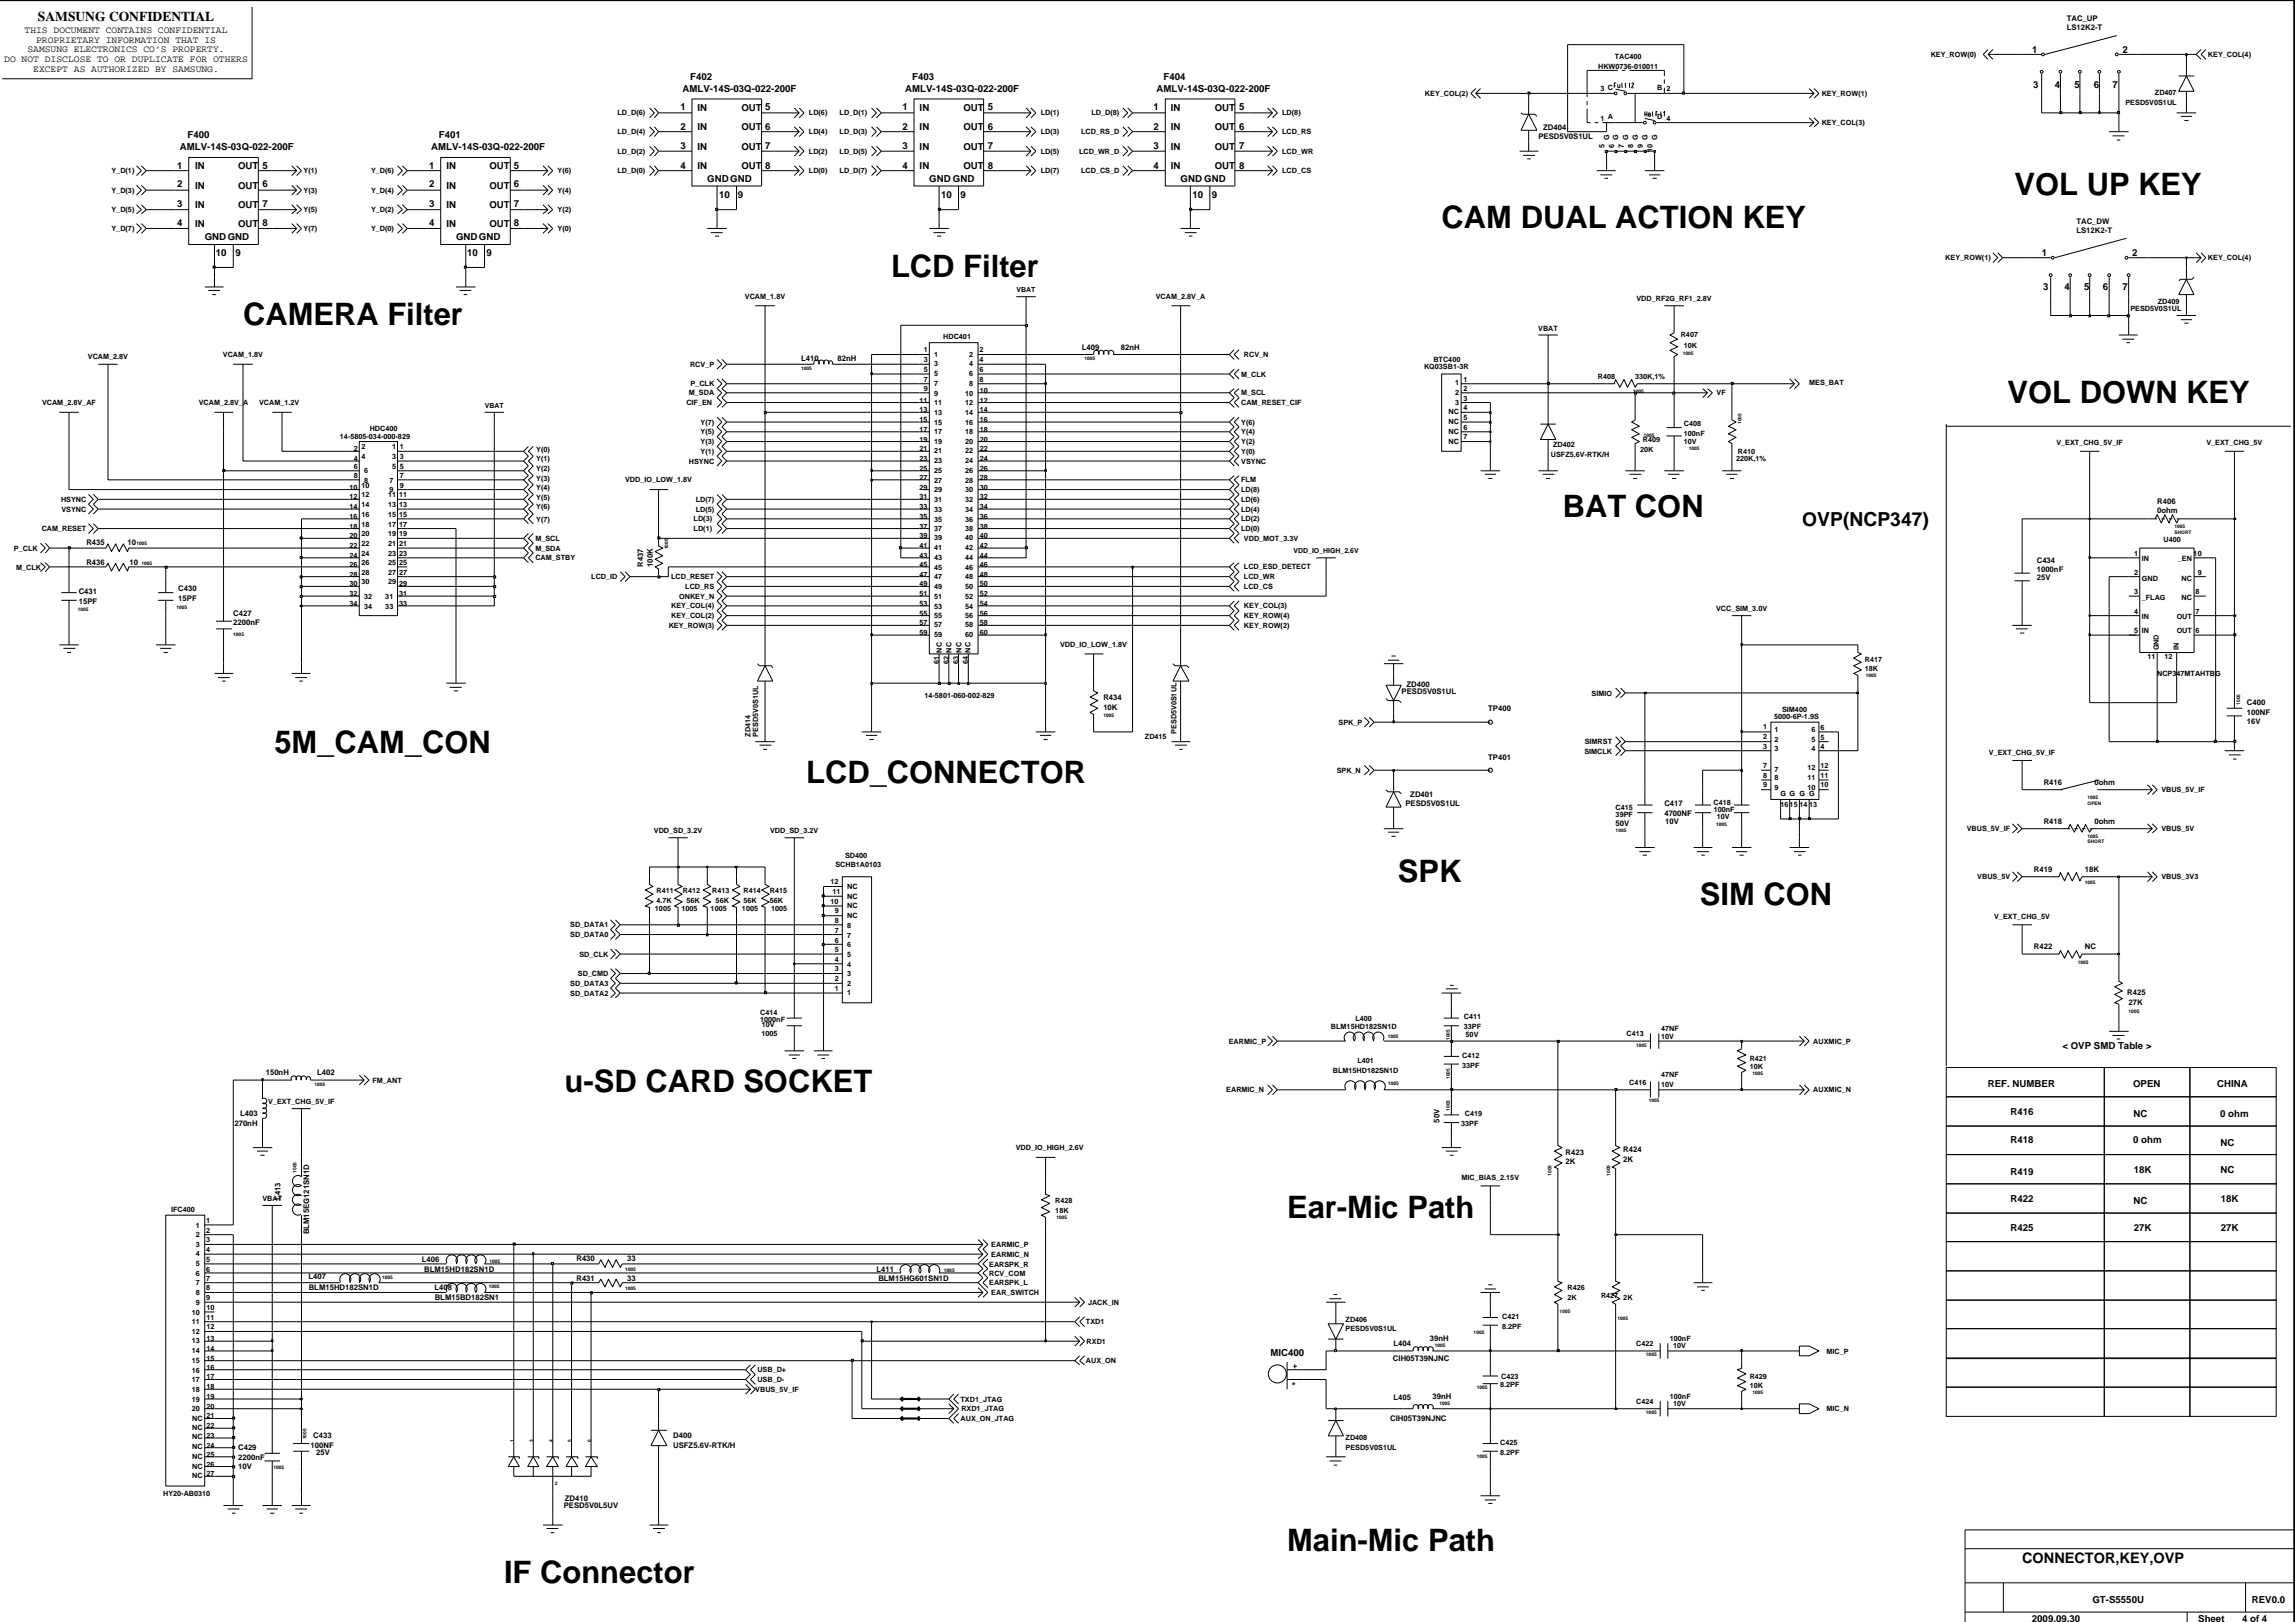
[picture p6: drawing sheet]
<svg xmlns="http://www.w3.org/2000/svg" width="279mm" height="197mm" viewBox="0 0 279 197" stroke-linecap="round" stroke-linejoin="round" font-family="sans-serif">
<defs><g id="words">
<g font-size="3.8">
<text x="245" y="23.7">VOL UP KEY</text>
<text x="175.4" y="27.8">CAM DUAL ACTION KEY</text>
<text x="108.4" y="33.7">LCD Filter</text>
<text x="29.6" y="39.5">CAMERA Filter</text>
<text x="244.2" y="48.9">VOL DOWN KEY</text>
<text x="190.1" y="62.8">BAT CON</text>
<text x="33.4" y="91.6">5M_CAM_CON</text>
<text x="98.1" y="95.2">LCD_CONNECTOR</text>
<text x="170" y="107.3">SPK</text>
<text x="206.8" y="110">SIM CON</text>
<text x="68.7" y="132.8">u-SD CARD SOCKET</text>
<text x="156.6" y="148.1">Ear-Mic Path</text>
<text x="156.6" y="188.6">Main-Mic Path</text>
<text x="61.3" y="192.5">IF Connector</text>
</g>
<text font-size="2.4" x="219.2" y="63.9">OVP(NCP347)</text>
<text font-size="1.8" x="246" y="190">CONNECTOR,KEY,OVP</text>
<text font-size="1.6" x="4.6" y="2.6">SAMSUNG CONFIDENTIAL</text>
<g font-size="1.2">
<text x="3" y="4.1">THIS DOCUMENT CONTAINS CONFIDENTIAL</text>
<text x="4.4" y="5.2">PROPRIETARY INFORMATION THAT IS</text>
<text x=".5" y="7.5">DO NOT DISCLOSE TO OR DUPLICATE FOR OTHERS</text>
<text x="3.3" y="6.4">SAMSUNG ELECTRONICS CO’S PROPERTY.</text>
<text x="4" y="8.7">EXCEPT AS AUTHORIZED BY SAMSUNG.</text>
<text x="83" y="11.2">AMLV-14S-03Q-022-200F</text>
<text x="83.9" y="9.7">F402</text>
<text x="110.1" y="11.2">AMLV-14S-03Q-022-200F</text>
<text x="111" y="9.7">F403</text>
<text x="140.7" y="11.2">AMLV-14S-03Q-022-200F</text>
<text x="141.5" y="9.7">F404</text>
<text x="247.2" y="6.4">1</text>
<text x="247.3" y="10.7">3</text>
<text x="249.9" y="10.7">4</text>
<text x="252.3" y="10.7">5</text>
<text x="254.7" y="10.7">6</text>
<text x="257" y="10.7">7</text>
<text x="258.2" y="6.4">2</text>
<text x="22.8" y="16.8">F400</text>
<text x="53.4" y="16.8">F401</text>
<text x="82.8" y="13.4">1</text>
<text x="82.8" y="15.8">2</text>
<text x="84.9" y="13.6">IN</text>
<text x="84.9" y="15.8">IN</text>
<text x="90.2" y="13.6">OUT</text>
<text x="90.2" y="15.8">OUT</text>
<text x="93.1" y="13.4">5</text>
<text x="93.1" y="15.8">6</text>
<text x="109.8" y="13.4">1</text>
<text x="109.8" y="15.8">2</text>
<text x="111.9" y="13.6">IN</text>
<text x="111.9" y="15.8">IN</text>
<text x="117.2" y="13.6">OUT</text>
<text x="117.2" y="15.8">OUT</text>
<text x="120.2" y="13.4">5</text>
<text x="120.2" y="15.8">6</text>
<text x="140.3" y="13.4">1</text>
<text x="140.3" y="15.8">2</text>
<text x="142.4" y="13.6">IN</text>
<text x="142.4" y="15.8">IN</text>
<text x="147.8" y="13.6">OUT</text>
<text x="147.8" y="15.8">OUT</text>
<text x="150.7" y="13.4">5</text>
<text x="150.7" y="15.8">6</text>
<text x="21.5" y="20.5">1</text>
<text x="21.5" y="22.8">2</text>
<text x="21.9" y="18.2">AMLV-14S-03Q-022-200F</text>
<text x="23.7" y="20.6">IN</text>
<text x="23.7" y="23">IN</text>
<text x="29" y="20.6">OUT</text>
<text x="29" y="23">OUT</text>
<text x="31.9" y="20.5">5</text>
<text x="31.9" y="22.8">6</text>
<text x="52.2" y="22.8">2</text>
<text x="52.2" y="20.5">1</text>
<text x="52.5" y="18.2">AMLV-14S-03Q-022-200F</text>
<text x="54.3" y="23">IN</text>
<text x="54.3" y="20.6">IN</text>
<text x="59.5" y="20.6">OUT</text>
<text x="59.5" y="23">OUT</text>
<text x="62.5" y="20.5">5</text>
<text x="62.5" y="22.8">6</text>
<text x="82.8" y="18.1">3</text>
<text x="82.8" y="20.5">4</text>
<text x="84.9" y="18.2">IN</text>
<text x="84.9" y="20.6">IN</text>
<text x="86" y="22.1">GNDGND</text>
<text x="90.2" y="18.2">OUT</text>
<text x="90.2" y="20.6">OUT</text>
<text x="93.1" y="18.1">7</text>
<text x="93.1" y="20.5">8</text>
<text x="109.8" y="18.1">3</text>
<text x="109.8" y="20.5">4</text>
<text x="111.9" y="18.2">IN</text>
<text x="111.9" y="20.6">IN</text>
<text x="113" y="22.1">GND GND</text>
<text x="117.2" y="18.2">OUT</text>
<text x="117.2" y="20.6">OUT</text>
<text x="120.2" y="18.1">7</text>
<text x="120.2" y="20.5">8</text>
<text x="140.3" y="18.1">3</text>
<text x="140.3" y="20.5">4</text>
<text x="142.4" y="18.2">IN</text>
<text x="142.4" y="20.6">IN</text>
<text x="143.6" y="22.1">GND GND</text>
<text x="147.8" y="18.2">OUT</text>
<text x="147.8" y="20.6">OUT</text>
<text x="150.7" y="18.1">7</text>
<text x="150.7" y="20.5">8</text>
<text x="21.5" y="27.5">4</text>
<text x="21.5" y="25.2">3</text>
<text x="23.7" y="27.6">IN</text>
<text x="23.7" y="25.3">IN</text>
<text x="24.9" y="29.1">GNDGND</text>
<text x="29" y="25.3">OUT</text>
<text x="29" y="27.6">OUT</text>
<text x="31.9" y="25.2">7</text>
<text x="31.9" y="27.5">8</text>
<text x="52.2" y="25.2">3</text>
<text x="52.2" y="27.5">4</text>
<text x="54.3" y="25.3">IN</text>
<text x="54.3" y="27.6">IN</text>
<text x="55.5" y="29.1">GNDGND</text>
<text x="59.5" y="25.3">OUT</text>
<text x="59.5" y="27.6">OUT</text>
<text x="62.5" y="25.2">7</text>
<text x="62.5" y="27.5">8</text>
<text x="87.5" y="24.1">10</text>
<text x="89.8" y="24.1">9</text>
<text x="114.5" y="24.1">10</text>
<text x="116.9" y="24.1">9</text>
<text x="145" y="24.1">10</text>
<text x="147.4" y="24.1">9</text>
<text x="26.3" y="31.1">10</text>
<text x="28.6" y="31.1">9</text>
<text x="56.8" y="31.1">10</text>
<text x="59.2" y="31.1">9</text>
<text x="248.4" y="31.1">1</text>
<text x="248.5" y="35.3">3</text>
<text x="251.1" y="35.3">4</text>
<text x="253.5" y="35.3">5</text>
<text x="255.8" y="35.3">6</text>
<text x="258.2" y="35.3">7</text>
<text x="259.3" y="31.1">2</text>
<text x="250.9" y="127.6">&lt; OVP SMD Table &gt;</text>
<text x="241.8" y="132.2">REF. NUMBER</text>
<text x="244.6" y="135.6">R416</text>
<text x="259.5" y="132.2">OPEN</text>
<text x="259.5" y="135.8">NC</text>
<text x="269.7" y="132.2">CHINA</text>
<text x="270.1" y="135.8">0 ohm</text>
<text x="244.6" y="139">R418</text>
<text x="244.6" y="142.9">R419</text>
<text x="259.5" y="139">0 ohm</text>
<text x="259.5" y="142.6">18K</text>
<text x="270.1" y="139.4">NC</text>
<text x="270.1" y="142.6">NC</text>
<text x="244.6" y="146.1">R422</text>
<text x="244.6" y="149.7">R425</text>
<text x="259.5" y="146.4">NC</text>
<text x="259.5" y="149.7">27K</text>
<text x="270.1" y="146.1">18K</text>
<text x="270.1" y="149.7">27K</text>
<text x="154.5" y="164.9">MIC400</text>
<text x="157.2" y="168.9">*</text>
<text x="247.2" y="197.2">2009.09.30</text>
<text x="254.5" y="194.9">GT-S5550U</text>
<text x="267.4" y="197.2">Sheet</text>
<text x="272.7" y="197.2">4 of 4</text>
<text x="273.9" y="194.9">REV0.0</text>
</g>
<g font-size=".9">
<text x="251.4" y="3.6">LS12K2-T</text>
<text x="251.4" y="2.5">TAC_UP</text>
<text x="173.3" y="11.7">KEY_COL(2)</text>
<text x="194.4" y="8.4">HKW0736-010011</text>
<text x="194.7" y="11.1">3 C</text>
<text x="196.4" y="7.2">TAC400</text>
<text x="201.6" y="11">B 2</text>
<text x="221.6" y="11.7">KEY_ROW(1)</text>
<text x="234.8" y="6.9">KEY_ROW(0)</text>
<text x="262.1" y="11.6">ZD407</text>
<text x="268.6" y="6.9">KEY_COL(4)</text>
<text x="75.1" y="16.3">LD_D(4)</text>
<text x="75.1" y="14">LD_D(6)</text>
<text x="98.4" y="16.3">LD(4)</text>
<text x="98.4" y="14">LD(6)</text>
<text x="102.1" y="14">LD_D(1)</text>
<text x="102.1" y="16.3">LD_D(3)</text>
<text x="126.6" y="14">LD(1)</text>
<text x="126.6" y="16.3">LD(3)</text>
<text x="131.5" y="16.3">LCD_RS_D</text>
<text x="132.8" y="14">LD_D(8)</text>
<text x="156" y="16.3">LCD_RS</text>
<text x="156" y="14">LD(8)</text>
<text x="187.1" y="16.9">PESD5V0S1UL</text>
<text x="187.7" y="15.8">ZD404</text>
<text x="194.7" y="14.7">1 A</text>
<text x="195.2" y="17.9" transform="rotate(-90 195.2 17.9)">5</text>
<text x="195.7" y="17" transform="rotate(-90 195.7 17)">G</text>
<text x="196.4" y="17.9" transform="rotate(-90 196.4 17.9)">6</text>
<text x="196.8" y="17" transform="rotate(-90 196.8 17)">G</text>
<text x="197.5" y="17.9" transform="rotate(-90 197.5 17.9)">7</text>
<text x="198" y="17" transform="rotate(-90 198 17)">G</text>
<text x="198.6" y="17.9" transform="rotate(-90 198.6 17.9)">8</text>
<text x="199.2" y="17" transform="rotate(-90 199.2 17)">G</text>
<text x="199.8" y="17.9" transform="rotate(-90 199.8 17.9)">9</text>
<text x="200.4" y="17" transform="rotate(-90 200.4 17)">G</text>
<text x="201.6" y="14.5">D 4</text>
<text x="201.6" y="17" transform="rotate(-90 201.6 17)">G</text>
<text x="221.6" y="15.2">KEY_COL(3)</text>
<text x="258.5" y="12.8">PESD5V0S1UL</text>
<text x="13.6" y="21.1">Y_D(1)</text>
<text x="13.6" y="23.4">Y_D(3)</text>
<text x="36.9" y="23.4">Y(3)</text>
<text x="36.9" y="21.1">Y(1)</text>
<text x="45.1" y="23.4">Y_D(4)</text>
<text x="45.1" y="21.1">Y_D(6)</text>
<text x="67.8" y="21.1">Y(6)</text>
<text x="67.8" y="23.4">Y(4)</text>
<text x="75.1" y="21.1">LD_D(0)</text>
<text x="75.1" y="18.7">LD_D(2)</text>
<text x="98.4" y="21.1">LD(0)</text>
<text x="98.4" y="18.7">LD(2)</text>
<text x="102.1" y="21.1">LD_D(7)</text>
<text x="102.1" y="18.7">LD_D(5)</text>
<text x="126.6" y="21.1">LD(7)</text>
<text x="126.6" y="18.7">LD(5)</text>
<text x="131.3" y="18.7">LCD_WR_D</text>
<text x="131.5" y="21.1">LCD_CS_D</text>
<text x="156" y="21.1">LCD_CS</text>
<text x="156" y="18.7">LCD_WR</text>
<text x="201" y="18.4" transform="rotate(-90 201 18.4)">10</text>
<text x="13.6" y="25.8">Y_D(5)</text>
<text x="13.6" y="28.1">Y_D(7)</text>
<text x="36.9" y="28.1">Y(7)</text>
<text x="36.9" y="25.8">Y(5)</text>
<text x="45.1" y="25.8">Y_D(2)</text>
<text x="45.1" y="28.1">Y_D(0)</text>
<text x="67.8" y="25.8">Y(2)</text>
<text x="67.8" y="28.1">Y(0)</text>
<text x="252.6" y="27.2">TAC_DW</text>
<text x="252.6" y="28.4">LS12K2-T</text>
<text x="236.6" y="31.7">KEY_ROW(1)</text>
<text x="268.6" y="31.7">KEY_COL(4)</text>
<text x="90.6" y="36.4">VCAM_1.8V</text>
<text x="114.7" y="41.2">HDC401</text>
<text x="140.6" y="36.4">VCAM_2.8V_A</text>
<text x="187.1" y="40.2">VBAT</text>
<text x="199.1" y="36.6">VDD_RF2G_RF1_2.8V</text>
<text x="204.4" y="40.9">R407</text>
<text x="259.1" y="37.8">PESD5V0S1UL</text>
<text x="262.5" y="36.9">ZD409</text>
<text x="10.7" y="43.7">VCAM_2.8V</text>
<text x="27.1" y="43.4">VCAM_1.8V</text>
<text x="83.9" y="44.6">RCV_P</text>
<text x="84" y="47">P_CLK</text>
<text x="97.5" y="44">L410</text>
<text x="101.9" y="44">82nH</text>
<text x="112.4" y="42.9">1</text>
<text x="112.4" y="47.6">9</text>
<text x="112.4" y="45.2">5</text>
<text x="112.4" y="46.4">7</text>
<text x="112.4" y="44">3</text>
<text x="113.6" y="43.4">1</text>
<text x="113.6" y="45.7">5</text>
<text x="113.6" y="46.9">7</text>
<text x="113.6" y="44.5">3</text>
<text x="117.9" y="43.4">2</text>
<text x="117.9" y="46.9">8</text>
<text x="117.9" y="45.7">6</text>
<text x="117.9" y="44.5">4</text>
<text x="119.2" y="42.9">2</text>
<text x="119.2" y="46.4">8</text>
<text x="119.2" y="45.2">6</text>
<text x="119.2" y="44">4</text>
<text x="119.2" y="47.8">10</text>
<text x="131.6" y="42.5">L409</text>
<text x="136.3" y="42.5">82nH</text>
<text x="151" y="45.8">M_CLK</text>
<text x="151.3" y="43.4">RCV_N</text>
<text x="173.2" y="44.9">KQ03SB1-3R</text>
<text x="174.4" y="44">BTC400</text>
<text x="177" y="46.8">1</text>
<text x="178" y="46.4">1</text>
<text x="178" y="47.6">2</text>
<text x="194.4" y="46.1">R408</text>
<text x="198.9" y="46.1">330K,1%</text>
<text x="204.8" y="42.3">10K</text>
<text x="220.1" y="46.8">MES_BAT</text>
<text x="5.1" y="49.3">VCAM_2.8V_AF</text>
<text x="24.2" y="49.3">VCAM_2.8V_A</text>
<text x="31.5" y="49.3">VCAM_1.2V</text>
<text x="41.3" y="53.3">14-5805-034-000-829</text>
<text x="45" y="52.4">HDC400</text>
<text x="83.5" y="49.3">CIF_EN</text>
<text x="83.8" y="48.1">M_SDA</text>
<text x="85.2" y="52.8">Y(5)</text>
<text x="85.2" y="51.6">Y(7)</text>
<text x="111.9" y="48.9">11</text>
<text x="111.9" y="53.7">19</text>
<text x="111.9" y="51.3">15</text>
<text x="111.9" y="52.5">17</text>
<text x="111.9" y="50.1">13</text>
<text x="113.6" y="49.3">11</text>
<text x="113.6" y="53.9">19</text>
<text x="113.6" y="52.8">17</text>
<text x="113.6" y="48.1">9</text>
<text x="113.6" y="51.7">15</text>
<text x="113.6" y="50.5">13</text>
<text x="117.4" y="49.3">12</text>
<text x="117.4" y="48.1">10</text>
<text x="117.4" y="52.8">18</text>
<text x="117.4" y="51.7">16</text>
<text x="117.4" y="50.5">14</text>
<text x="117.4" y="53.9">20</text>
<text x="119.2" y="48.9">12</text>
<text x="119.2" y="52.5">18</text>
<text x="119.2" y="51.3">16</text>
<text x="119.2" y="50.1">14</text>
<text x="119.2" y="53.7">20</text>
<text x="151" y="49.3">CAM_RESET_CIF</text>
<text x="151" y="48.1">M_SCL</text>
<text x="151" y="52.8">Y(4)</text>
<text x="151" y="51.6">Y(6)</text>
<text x="176.2" y="50.4">NC</text>
<text x="176.2" y="51.6">NC</text>
<text x="176.2" y="52.8">NC</text>
<text x="176.2" y="53.9">NC</text>
<text x="177" y="48">2</text>
<text x="177" y="49.2">3</text>
<text x="178" y="48.8">3</text>
<text x="178" y="49.9">4</text>
<text x="178" y="51.1">5</text>
<text x="178" y="52.2">6</text>
<text x="178" y="53.4">7</text>
<text x="199.8" y="53.7">R409</text>
<text x="204.8" y="53">100nF</text>
<text x="204.8" y="53.9">10V</text>
<text x="204.8" y="51.8">C408</text>
<text x="208.8" y="48.1">VF</text>
<text x="42.5" y="59.5">10</text>
<text x="43" y="56.1">4</text>
<text x="43" y="57">6</text>
<text x="43" y="58.2">8</text>
<text x="43" y="54.9">2</text>
<text x="44" y="55.8">4</text>
<text x="44" y="54.6">2</text>
<text x="44" y="59.4">10</text>
<text x="44.3" y="57.5">6</text>
<text x="44.3" y="58.7">8</text>
<text x="47.4" y="58.7">7</text>
<text x="47.4" y="59.9">9</text>
<text x="47.7" y="57">5</text>
<text x="47.7" y="55.8">3</text>
<text x="47.7" y="54.6">1</text>
<text x="48.6" y="57">5</text>
<text x="48.6" y="58.2">7</text>
<text x="48.6" y="59.4">9</text>
<text x="48.6" y="55.8">3</text>
<text x="48.6" y="54.6">1</text>
<text x="65.2" y="54.9">Y(0)</text>
<text x="65.2" y="58.5">Y(3)</text>
<text x="65.2" y="59.6">Y(4)</text>
<text x="65.2" y="56.1">Y(1)</text>
<text x="65.2" y="57.3">Y(2)</text>
<text x="76" y="58.7">VDD_IO_LOW_1.8V</text>
<text x="83.8" y="56.4">HSYNC</text>
<text x="85.2" y="55.2">Y(1)</text>
<text x="85.2" y="54">Y(3)</text>
<text x="111.9" y="57.2">25</text>
<text x="111.9" y="56.1">23</text>
<text x="111.9" y="58.3">27</text>
<text x="111.9" y="54.9">21</text>
<text x="111.9" y="59.5">29</text>
<text x="113.6" y="57.5">25</text>
<text x="113.6" y="55.1">21</text>
<text x="113.6" y="56.3">23</text>
<text x="113.6" y="58.7">27</text>
<text x="113.6" y="59.9">29</text>
<text x="117.4" y="56.3">24</text>
<text x="117.4" y="57.5">26</text>
<text x="117.4" y="55.1">22</text>
<text x="117.4" y="58.7">28</text>
<text x="117.4" y="59.9">30</text>
<text x="119.2" y="56.1">24</text>
<text x="119.2" y="57.2">26</text>
<text x="119.2" y="54.9">22</text>
<text x="119.2" y="58.3">28</text>
<text x="119.2" y="59.5">30</text>
<text x="151" y="58.7">FLM</text>
<text x="151" y="54">Y(2)</text>
<text x="151" y="55.2">Y(0)</text>
<text x="151" y="56.4">VSYNC</text>
<text x="151" y="59.8">LD(8)</text>
<text x="188.6" y="55.5">USFZ5.6V-RTK/H</text>
<text x="188.9" y="54.3">ZD402</text>
<text x="199.5" y="54.9">20K</text>
<text x="211.2" y="56.1">220K,1%</text>
<text x="211.4" y="55.2">R410</text>
<text x="250.1" y="54.1">V_EXT_CHG_5V_IF</text>
<text x="268.4" y="54.1">V_EXT_CHG_5V</text>
<text x="5.1" y="64.6">CAM_RESET</text>
<text x="7.4" y="61">HSYNC</text>
<text x="7.5" y="62.2">VSYNC</text>
<text x="42.5" y="65.5">20</text>
<text x="42.5" y="61.9">14</text>
<text x="42.5" y="63.1">16</text>
<text x="42.5" y="64.3">18</text>
<text x="42.5" y="60.7">12</text>
<text x="44" y="65.2">20</text>
<text x="44" y="61.6">14</text>
<text x="44" y="62.8">16</text>
<text x="44" y="64">18</text>
<text x="44" y="60.5">12</text>
<text x="47.2" y="61.6">13</text>
<text x="47.2" y="62.8">15</text>
<text x="47.2" y="64">17</text>
<text x="47.2" y="65.2">19</text>
<text x="47.2" y="60.5">11</text>
<text x="48.6" y="60.5">11</text>
<text x="48.6" y="61.6">13</text>
<text x="48.6" y="62.8">15</text>
<text x="48.6" y="64">17</text>
<text x="48.6" y="65.2">19</text>
<text x="65.1" y="65.8">M_SCL</text>
<text x="65.2" y="60.8">Y(5)</text>
<text x="65.2" y="61.9">Y(6)</text>
<text x="65.2" y="63.5">Y(7)</text>
<text x="84.4" y="63.4">LD(3)</text>
<text x="84.4" y="64.6">LD(1)</text>
<text x="84.6" y="61">LD(7)</text>
<text x="84.6" y="62.2">LD(5)</text>
<text x="111.9" y="61.9">33</text>
<text x="111.9" y="60.7">31</text>
<text x="111.9" y="65.5">39</text>
<text x="111.9" y="63.1">35</text>
<text x="111.9" y="64.3">37</text>
<text x="113.6" y="62.2">33</text>
<text x="113.6" y="61.1">31</text>
<text x="113.6" y="65.7">39</text>
<text x="113.6" y="64.5">37</text>
<text x="113.6" y="63.4">35</text>
<text x="117.4" y="61.1">32</text>
<text x="117.4" y="62.2">34</text>
<text x="117.4" y="65.7">40</text>
<text x="117.4" y="64.5">38</text>
<text x="117.4" y="63.4">36</text>
<text x="119.2" y="61.9">34</text>
<text x="119.2" y="60.7">32</text>
<text x="119.2" y="65.5">40</text>
<text x="119.2" y="64.3">38</text>
<text x="119.2" y="63.1">36</text>
<text x="151" y="61">LD(6)</text>
<text x="151" y="62.2">LD(4)</text>
<text x="151" y="63.4">LD(2)</text>
<text x="151" y="64.6">LD(0)</text>
<text x="151.3" y="65.8">VDD_MOT_3.3V</text>
<text x="262.4" y="61.2">R406</text>
<text x="262.4" y="62.4">0ohm</text>
<text x="263.2" y="65.9">U400</text>
<text x="1.7" y="66.9">P_CLK</text>
<text x="2" y="69.3">M_CLK</text>
<text x="10.5" y="66.3">R435</text>
<text x="10.5" y="68.7">R436</text>
<text x="15.5" y="66.3">10</text>
<text x="15.8" y="68.7">10</text>
<text x="21.7" y="71.9">C430</text>
<text x="42.5" y="71.3">30</text>
<text x="42.5" y="70.1">28</text>
<text x="42.5" y="66.6">22</text>
<text x="42.5" y="67.8">24</text>
<text x="42.5" y="68.9">26</text>
<text x="44" y="71">30</text>
<text x="44" y="69.9">28</text>
<text x="44" y="66.4">22</text>
<text x="44" y="67.6">24</text>
<text x="44" y="68.8">26</text>
<text x="47.2" y="71">29</text>
<text x="47.2" y="66.4">21</text>
<text x="47.2" y="67.6">23</text>
<text x="47.2" y="68.8">25</text>
<text x="47.2" y="69.9">27</text>
<text x="48.6" y="71.3">29</text>
<text x="48.6" y="66.4">21</text>
<text x="48.6" y="67.6">23</text>
<text x="48.6" y="68.8">25</text>
<text x="48.6" y="69.9">27</text>
<text x="65.1" y="68.1">CAM_STBY</text>
<text x="65.1" y="67">M_SDA</text>
<text x="71.9" y="70.4">LCD_ID</text>
<text x="78.2" y="68.9" transform="rotate(-90 78.2 68.9)">R437</text>
<text x="79.4" y="68.9" transform="rotate(-90 79.4 68.9)">100K</text>
<text x="81.6" y="70.4">LCD_RESET</text>
<text x="83.4" y="71.6">LCD_RS</text>
<text x="111.9" y="67.8">43</text>
<text x="111.9" y="66.6">41</text>
<text x="111.9" y="68.9">45</text>
<text x="111.9" y="70.1">47</text>
<text x="111.9" y="71.3">49</text>
<text x="113.6" y="68.1">43</text>
<text x="113.6" y="66.9">41</text>
<text x="113.6" y="69.3">45</text>
<text x="113.6" y="70.5">47</text>
<text x="113.6" y="71.6">49</text>
<text x="117.4" y="71.6">50</text>
<text x="117.4" y="66.9">42</text>
<text x="117.4" y="68.1">44</text>
<text x="117.4" y="69.3">46</text>
<text x="117.4" y="70.5">48</text>
<text x="119.2" y="71.3">50</text>
<text x="119.2" y="66.6">42</text>
<text x="119.2" y="67.8">44</text>
<text x="119.2" y="68.9">46</text>
<text x="119.2" y="70.1">48</text>
<text x="151.3" y="69.2">LCD_ESD_DETECT</text>
<text x="151.3" y="71.6">LCD_CS</text>
<text x="151.3" y="70.4">LCD_WR</text>
<text x="247.7" y="69.5">1000nF</text>
<text x="247.7" y="68.4">C434</text>
<text x="247.8" y="70.5">25V</text>
<text x="259.6" y="67.6">1</text>
<text x="259.6" y="69.9">2</text>
<text x="260.5" y="68.3">IN</text>
<text x="260.5" y="70.6">GND</text>
<text x="264.9" y="68.3">_EN</text>
<text x="265.4" y="70.6">NC</text>
<text x="266.8" y="67.6">10</text>
<text x="267.3" y="69.9">9</text>
<text x="9.6" y="72.2">C431</text>
<text x="9.6" y="73.4">15PF</text>
<text x="21.7" y="73.1">15PF</text>
<text x="28.4" y="76">2200nF</text>
<text x="28.4" y="74.9">C427</text>
<text x="42.5" y="72.5">32</text>
<text x="42.5" y="73.7">34</text>
<text x="44.3" y="72.8">32</text>
<text x="44.3" y="74">34</text>
<text x="46.9" y="72.8">31</text>
<text x="46.9" y="74">33</text>
<text x="48.6" y="72.5">31</text>
<text x="48.6" y="73.7">33</text>
<text x="81.3" y="76.4">KEY_ROW(3)</text>
<text x="81.6" y="74">KEY_COL(4)</text>
<text x="81.6" y="75.2">KEY_COL(2)</text>
<text x="82.6" y="72.8">ONKEY_N</text>
<text x="111.9" y="76">57</text>
<text x="111.9" y="72.5">51</text>
<text x="111.9" y="77.2">59</text>
<text x="111.9" y="73.7">53</text>
<text x="111.9" y="74.9">55</text>
<text x="113.6" y="76.3">57</text>
<text x="113.6" y="77.5">59</text>
<text x="113.6" y="72.8">51</text>
<text x="113.6" y="74">53</text>
<text x="113.6" y="75.1">55</text>
<text x="117.4" y="76.3">58</text>
<text x="117.4" y="77.5">60</text>
<text x="117.4" y="72.8">52</text>
<text x="117.4" y="74">54</text>
<text x="117.4" y="75.1">56</text>
<text x="119.2" y="76">58</text>
<text x="119.2" y="77.2">60</text>
<text x="119.2" y="72.5">52</text>
<text x="119.2" y="73.7">54</text>
<text x="119.2" y="74.9">56</text>
<text x="151.3" y="76.4">KEY_ROW(2)</text>
<text x="151.3" y="74">KEY_COL(3)</text>
<text x="151.3" y="75.2">KEY_ROW(4)</text>
<text x="208.7" y="74.3">VCC_SIM_3.0V</text>
<text x="259.6" y="74.6">4</text>
<text x="259.6" y="77">5</text>
<text x="259.6" y="72.2">3</text>
<text x="260.5" y="75.3">IN</text>
<text x="260.5" y="77">IN</text>
<text x="260.5" y="73">_FLAG</text>
<text x="264.8" y="77">OUT</text>
<text x="264.8" y="75.3">OUT</text>
<text x="265.4" y="73">NC</text>
<text x="267.1" y="77">6</text>
<text x="267.1" y="74.6">7</text>
<text x="267.1" y="72.2">8</text>
<text x="114.2" y="80.7" transform="rotate(-90 114.2 80.7)">61</text>
<text x="114.6" y="79.3" transform="rotate(-90 114.6 79.3)">NC</text>
<text x="115.4" y="80.7" transform="rotate(-90 115.4 80.7)">62</text>
<text x="115.8" y="79.3" transform="rotate(-90 115.8 79.3)">NC</text>
<text x="116.6" y="80.7" transform="rotate(-90 116.6 80.7)">63</text>
<text x="116.9" y="79.3" transform="rotate(-90 116.9 79.3)">NC</text>
<text x="117.8" y="80.7" transform="rotate(-90 117.8 80.7)">64</text>
<text x="118" y="79.3" transform="rotate(-90 118 79.3)">NC</text>
<text x="129" y="78.7">VDD_IO_LOW_1.8V</text>
<text x="171.1" y="83.5">ZD400</text>
<text x="226.8" y="80.4">R417</text>
<text x="226.8" y="81.6">18K</text>
<text x="261.2" y="80.1">11</text>
<text x="262.4" y="82.1">NCP347MTAHTBG</text>
<text x="262.6" y="79.1" transform="rotate(-90 262.6 79.1)">GND</text>
<text x="263.3" y="80.1">12</text>
<text x="265" y="79.1" transform="rotate(-90 265 79.1)">IN</text>
<text x="91.3" y="89.6" transform="rotate(-90 91.3 89.6)">ZD414</text>
<text x="92.2" y="89.6" transform="rotate(-90 92.2 89.6)">PESD5V0S1UL</text>
<text x="112.4" y="84.8">14-5801-060-002-829</text>
<text x="134.2" y="85.1">R434</text>
<text x="134.2" y="86.3">10K</text>
<text x="139.3" y="89.9">ZD415</text>
<text x="143.1" y="89.2" transform="rotate(-90 143.1 89.2)">PESD5V0S1UL</text>
<text x="162.8" y="88.1">SPK_P</text>
<text x="170.5" y="84.3">PESD5V0S1UL</text>
<text x="181" y="86.5">TP400</text>
<text x="193.6" y="84.6">SIMIO</text>
<text x="214.5" y="88.7">1</text>
<text x="214.5" y="89.8">2</text>
<text x="215.8" y="87.5">5000-6P-1.9S</text>
<text x="215.8" y="89">1</text>
<text x="216.8" y="86.6">SIM400</text>
<text x="220.3" y="89">6</text>
<text x="221.4" y="89.9">5</text>
<text x="221.4" y="88.7">6</text>
<text x="273.3" y="88.1">16V</text>
<text x="273.3" y="85.7">C400</text>
<text x="273.3" y="86.9">100NF</text>
<text x="162.6" y="94">SPK_N</text>
<text x="181" y="92.4">TP401</text>
<text x="192.7" y="91.7">SIMCLK</text>
<text x="192.8" y="90.5">SIMRST</text>
<text x="214.5" y="95.7">9</text>
<text x="214.5" y="91">3</text>
<text x="214.5" y="93.4">7</text>
<text x="214.5" y="94.6">8</text>
<text x="215.8" y="90.2">2</text>
<text x="215.8" y="91.3">3</text>
<text x="215.8" y="93.9">7</text>
<text x="215.8" y="94.8">8</text>
<text x="219.8" y="93.7">12</text>
<text x="219.8" y="94.8">11</text>
<text x="220.3" y="91.3">4</text>
<text x="220.3" y="90.2">5</text>
<text x="221.4" y="91.1">4</text>
<text x="221.5" y="95.7">10</text>
<text x="221.5" y="94.6">11</text>
<text x="221.5" y="93.4">12</text>
<text x="241.9" y="91.8">V_EXT_CHG_5V_IF</text>
<text x="248.6" y="95.4">R416</text>
<text x="254.8" y="95.4">0ohm</text>
<text x="79.5" y="101.3">VDD_SD_3.2V</text>
<text x="93.7" y="101.3">VDD_SD_3.2V</text>
<text x="171" y="98.1">PESD5V0S1UL</text>
<text x="171.5" y="96.9">ZD401</text>
<text x="196.5" y="99.3">39PF</text>
<text x="196.5" y="100.4">50V</text>
<text x="196.5" y="98.4">C415</text>
<text x="202.4" y="98.1">C417</text>
<text x="202.4" y="99.2">4700NF</text>
<text x="202.6" y="100.2">10V</text>
<text x="208.4" y="97.8">C418</text>
<text x="208.5" y="98.7">100nF</text>
<text x="208.8" y="99.6">10V</text>
<text x="215.8" y="96">9</text>
<text x="216.6" y="96.8">G G G G</text>
<text x="216.6" y="98.1">1615</text>
<text x="218.9" y="98.1">14</text>
<text x="219.8" y="96">10</text>
<text x="220.1" y="98.1">13</text>
<text x="239.2" y="101.1">VBUS_5V_IF</text>
<text x="248.6" y="100.2">R418</text>
<text x="254.8" y="100.2">0ohm</text>
<text x="262.9" y="101.1">VBUS_5V</text>
<text x="262.9" y="96.3">VBUS_5V_IF</text>
<text x="101" y="107.5">12</text>
<text x="101.6" y="105.5">SCHB1A0103</text>
<text x="102.8" y="104.3">SD400</text>
<text x="240.5" y="106.9">VBUS_5V</text>
<text x="247.4" y="106">R419</text>
<text x="253.6" y="106">18K</text>
<text x="262.9" y="106.9">VBUS_3V3</text>
<text x="69.4" y="113.9">SD_DATA0</text>
<text x="69.4" y="112.8">SD_DATA1</text>
<text x="79.7" y="110.8">1005</text>
<text x="79.9" y="108.6">R411</text>
<text x="79.9" y="109.8">4.7K</text>
<text x="82.9" y="110.8">1005</text>
<text x="83.1" y="108.6">R412</text>
<text x="83.5" y="109.8">56K</text>
<text x="86.4" y="110.8">1005</text>
<text x="86.6" y="108.6">R413</text>
<text x="87" y="109.8">56K</text>
<text x="90.3" y="110.8">1005</text>
<text x="90.4" y="109.8">56K</text>
<text x="90.4" y="108.6">R414</text>
<text x="93.7" y="108.6">R415</text>
<text x="93.7" y="109.8">56K</text>
<text x="93.8" y="110.8">1005</text>
<text x="101" y="109.9">10</text>
<text x="101.3" y="108.7">11</text>
<text x="101.5" y="113.4">7</text>
<text x="101.5" y="112.2">8</text>
<text x="101.5" y="111">9</text>
<text x="103.1" y="110.5">NC</text>
<text x="103.1" y="109.3">NC</text>
<text x="103.1" y="112.8">8</text>
<text x="103.1" y="111.6">NC</text>
<text x="103.1" y="108.1">NC</text>
<text x="242.6" y="111.7">V_EXT_CHG_5V</text>
<text x="69.4" y="119.9">SD_DATA3</text>
<text x="70.3" y="118.7">SD_CMD</text>
<text x="70.5" y="116.3">SD_CLK</text>
<text x="101.5" y="118.1">3</text>
<text x="101.5" y="117">4</text>
<text x="101.5" y="115.8">5</text>
<text x="101.5" y="114.6">6</text>
<text x="101.5" y="119.3">2</text>
<text x="103.1" y="118.7">3</text>
<text x="103.1" y="117.6">4</text>
<text x="103.1" y="116.4">5</text>
<text x="103.1" y="115.2">6</text>
<text x="103.1" y="114">7</text>
<text x="103.1" y="119.9">2</text>
<text x="247.4" y="115.4">R422</text>
<text x="253.6" y="115.4">NC</text>
<text x="69.4" y="121.1">SD_DATA2</text>
<text x="92.5" y="123.4">C414</text>
<text x="92.5" y="124.2">1000nF</text>
<text x="92.6" y="126">1005</text>
<text x="92.7" y="124.9">10V</text>
<text x="101.5" y="120.4">1</text>
<text x="103.1" y="121">1</text>
<text x="161.9" y="125.1">BLM15HD182SN1D</text>
<text x="164.9" y="124.2">L400</text>
<text x="178.1" y="125.1">33PF</text>
<text x="178.1" y="124">C411</text>
<text x="197.8" y="126">C413</text>
<text x="202.1" y="125.4">47NF</text>
<text x="258.8" y="121">R425</text>
<text x="258.9" y="122.2">27K</text>
<text x="32.3" y="130.7">150nH</text>
<text x="38.6" y="130.7">L402</text>
<text x="45.3" y="131.6">FM_ANT</text>
<text x="149.5" y="126.9">EARMIC_P</text>
<text x="162.1" y="130.5">BLM15HD182SN1D</text>
<text x="165.1" y="129.3">L401</text>
<text x="177.9" y="129.8">33PF</text>
<text x="177.9" y="128.7">C412</text>
<text x="178.3" y="126">50V</text>
<text x="198.2" y="131.9">C416</text>
<text x="202.1" y="126.3">10V</text>
<text x="202.1" y="131">47NF</text>
<text x="212.8" y="129">R421</text>
<text x="212.9" y="130">10K</text>
<text x="220.6" y="126.9">AUXMIC_P</text>
<text x="28.5" y="136.9">270nH</text>
<text x="29.2" y="135.7">L403</text>
<text x="32.6" y="134.3">V_EXT_CHG_5V_IF</text>
<text x="149.2" y="132.8">EARMIC_N</text>
<text x="175.1" y="136.5" transform="rotate(-90 175.1 136.5)">50V</text>
<text x="177.7" y="136.9">33PF</text>
<text x="178.2" y="135.7">C419</text>
<text x="202.1" y="132.2">10V</text>
<text x="220.6" y="132.8">AUXMIC_N</text>
<text x="123.5" y="139.9">VDD_IO_HIGH_2.6V</text>
<text x="177.8" y="143.5">MIC_BIAS_2.15V</text>
<text x="190.4" y="141.6">2K</text>
<text x="190.4" y="140.4">R423</text>
<text x="197.5" y="140.1">R424</text>
<text x="197.5" y="141.3">2K</text>
<text x="20.8" y="147.3">IFC400</text>
<text x="23.8" y="149.3">1</text>
<text x="25.1" y="148.7">1</text>
<text x="25.1" y="149.9">2</text>
<text x="31.9" y="146">VBAT</text>
<text x="34.1" y="145.9" transform="rotate(-90 34.1 145.9)">L413</text>
<text x="128.4" y="146.3">R428</text>
<text x="128.4" y="147.5">18K</text>
<text x="23.8" y="151.6">3</text>
<text x="23.8" y="152.7">4</text>
<text x="23.8" y="153.9">5</text>
<text x="23.8" y="155.1">6</text>
<text x="23.8" y="150.4">2</text>
<text x="25.1" y="151.1">3</text>
<text x="25.1" y="152.2">4</text>
<text x="25.1" y="153.4">5</text>
<text x="25.1" y="154.6">6</text>
<text x="25.1" y="155.8">7</text>
<text x="37.5" y="155.5">L407</text>
<text x="37.6" y="150.1" transform="rotate(-90 37.6 150.1)">BLM15EG121SN1D</text>
<text x="51.3" y="153.4">L406</text>
<text x="51.6" y="154.6">BLM15HD182SN1D</text>
<text x="70.1" y="153.3">R430</text>
<text x="70.1" y="155.7">R431</text>
<text x="76.3" y="153.3">33</text>
<text x="76.3" y="155.7">33</text>
<text x="106.6" y="154.6">L411</text>
<text x="106.8" y="155.7">BLM15HG601SN1D</text>
<text x="120.3" y="154">EARSPK_R</text>
<text x="120.3" y="155.1">RCV_COM</text>
<text x="120.6" y="151.6">EARMIC_P</text>
<text x="120.6" y="152.8">EARMIC_N</text>
<text x="23.3" y="159.9">10</text>
<text x="23.3" y="161">11</text>
<text x="23.8" y="156.3">7</text>
<text x="23.8" y="157.5">8</text>
<text x="23.8" y="158.7">9</text>
<text x="25.1" y="158.1">9</text>
<text x="25.1" y="156.9">8</text>
<text x="25.1" y="159.3">10</text>
<text x="25.1" y="160.5">11</text>
<text x="25.1" y="161.6">12</text>
<text x="37.5" y="156.9">BLM15HD182SN1D</text>
<text x="52.8" y="156.9">L408</text>
<text x="52.9" y="158.1">BLM15BD182SN1</text>
<text x="120.3" y="156.3">EARSPK_L</text>
<text x="120.6" y="157.5">EAR_SWITCH</text>
<text x="132.1" y="161">TXD1</text>
<text x="132.3" y="158.7">JACK_IN</text>
<text x="163.7" y="161.9">PESD5V0S1UL</text>
<text x="163.7" y="160.7">ZD406</text>
<text x="182.7" y="161.6">8.2PF</text>
<text x="182.7" y="160.4">C421</text>
<text x="190.7" y="158.1">2K</text>
<text x="190.7" y="156.9">R426</text>
<text x="194.7" y="157.8">R427</text>
<text x="197.5" y="158.1">2K</text>
<text x="23.3" y="162.1">12</text>
<text x="23.3" y="163.3">13</text>
<text x="23.3" y="164.5">14</text>
<text x="23.3" y="165.7">15</text>
<text x="23.3" y="166.9">16</text>
<text x="25.1" y="163.1">13</text>
<text x="25.1" y="164.3">14</text>
<text x="25.1" y="165.4">15</text>
<text x="25.1" y="166.5">16</text>
<text x="25.1" y="167.7">17</text>
<text x="92.1" y="166.9">USB_D+</text>
<text x="132.1" y="165.8">AUX_ON</text>
<text x="132.2" y="163.4">RXD1</text>
<text x="169.4" y="165.4">CIH05T39NJNC</text>
<text x="169.5" y="163.7">L404</text>
<text x="173.9" y="163.1">39nH</text>
<text x="182.6" y="167.7">C423</text>
<text x="199" y="163.7">C422</text>
<text x="203.1" y="163.1">100nF</text>
<text x="203.5" y="163.9">10V</text>
<text x="212.8" y="167.7">R429</text>
<text x="222.2" y="164.6">MIC_P</text>
<text x="23.3" y="171.5">20</text>
<text x="23.3" y="168.1">17</text>
<text x="23.3" y="169.3">18</text>
<text x="23.3" y="170.4">19</text>
<text x="23.4" y="172.7">NC</text>
<text x="23.4" y="173.9">NC</text>
<text x="25.1" y="172.5">21</text>
<text x="25.1" y="173.7">22</text>
<text x="25.1" y="171.3">20</text>
<text x="25.1" y="168.9">18</text>
<text x="25.1" y="170.1">19</text>
<text x="91.9" y="169.2">VBUS_5V_IF</text>
<text x="92.1" y="168.1">USB_D-</text>
<text x="116.8" y="170.4">TXD1_JTAG</text>
<text x="116.9" y="172.8">AUX_ON_JTAG</text>
<text x="116.9" y="171.6">RXD1_JTAG</text>
<text x="169.1" y="172.8">CIH05T39NJNC</text>
<text x="169.5" y="170.2">L405</text>
<text x="174.3" y="170.1">39nH</text>
<text x="182.5" y="168.7">8.2PF</text>
<text x="199" y="170.7">C424</text>
<text x="203.1" y="170.1">100nF</text>
<text x="203.5" y="171">10V</text>
<text x="212.9" y="168.8">10K</text>
<text x="222.2" y="171.6">MIC_N</text>
<text x="23.4" y="175">NC</text>
<text x="23.4" y="176.2">NC</text>
<text x="23.4" y="177.4">NC</text>
<text x="23.4" y="178.6">NC</text>
<text x="23.4" y="179.8">NC</text>
<text x="25.1" y="174.8">23</text>
<text x="25.1" y="176">24</text>
<text x="25.1" y="177.1">25</text>
<text x="25.1" y="178.3">26</text>
<text x="25.1" y="179.5">27</text>
<text x="29" y="178.7">10V</text>
<text x="29" y="177.5">2200nF</text>
<text x="29" y="176.3">C429</text>
<text x="37.8" y="176">100NF</text>
<text x="38.1" y="174.8">C433</text>
<text x="38.5" y="177">25V</text>
<text x="81.9" y="174.8">D400</text>
<text x="81.9" y="176">USFZ5.6V-RTK/H</text>
<text x="163.7" y="175.1">ZD408</text>
<text x="163.7" y="176.3">PESD5V0S1UL</text>
<text x="182.5" y="175.7">C425</text>
<text x="182.5" y="176.9">8.2PF</text>
<text x="19.8" y="181.9">HY20-AB0310</text>
<text x="68.6" y="183.4">PESD5V0L5UV</text>
<text x="68.7" y="182.5">ZD410</text>
</g>
<g font-size=".8">
<text x="123.7" y="35.4">VBAT</text>
<text x="59" y="49.6">VBAT</text>
<text x="157.3" y="67.2">VDD_IO_HIGH_2.6V</text>
</g>
<g font-size=".6">
<text x="97.5" y="45">1005</text>
<text x="131.9" y="43.8">1005</text>
<text x="198.6" y="47.8">1005</text>
<text x="204.7" y="43.1">1005</text>
<text x="200" y="53.1">1005</text>
<text x="211.8" y="51.6" transform="rotate(-90 211.8 51.6)">1005</text>
<text x="205.4" y="54.7">1005</text>
<text x="264.5" y="64.2">1005</text>
<text x="264.5" y="64.9">SHORT</text>
<text x="16.6" y="66.3">1005</text>
<text x="17.2" y="68.7">1005</text>
<text x="81.3" y="66.8" transform="rotate(-90 81.3 66.8)">1005</text>
<text x="9.5" y="74.3">1005</text>
<text x="21.5" y="74">1005</text>
<text x="28.4" y="77.3">1005</text>
<text x="227" y="82.3">1005</text>
<text x="134.2" y="87.2">1005</text>
<text x="272.5" y="85.7" transform="rotate(-90 272.5 85.7)">1005</text>
<text x="196.5" y="101.2">1005</text>
<text x="208.8" y="100.4">1005</text>
<text x="253.9" y="97.9">OPEN</text>
<text x="253.9" y="97.1">1005</text>
<text x="253.9" y="101.9">1005</text>
<text x="253.6" y="107.5">1005</text>
<text x="253.9" y="102.5">SHORT</text>
<text x="252.7" y="117.2">1005</text>
<text x="258.9" y="123.2">1005</text>
<text x="168.8" y="126.2">1005</text>
<text x="168.8" y="131.9">1005</text>
<text x="176.4" y="131.2" transform="rotate(-90 176.4 131.2)">1005</text>
<text x="176.4" y="126.5" transform="rotate(-90 176.4 126.5)">1005</text>
<text x="199" y="127.3">1005</text>
<text x="213.2" y="130.7">1005</text>
<text x="38.2" y="132">1005</text>
<text x="176.4" y="135.1" transform="rotate(-90 176.4 135.1)">1005</text>
<text x="200.5" y="134">1005</text>
<text x="36.1" y="142.6" transform="rotate(-90 36.1 142.6)">1005</text>
<text x="188.7" y="143" transform="rotate(-90 188.7 143)">1005</text>
<text x="195.8" y="143" transform="rotate(-90 195.8 143)">1005</text>
<text x="128.5" y="148.2">1005</text>
<text x="46.5" y="155.5">1005</text>
<text x="59.5" y="153.5">1005</text>
<text x="76" y="154.5">1005</text>
<text x="114.8" y="154.7">1005</text>
<text x="59.4" y="156.6">1005</text>
<text x="76" y="156.9">1005</text>
<text x="189.7" y="159.7">1005</text>
<text x="196.7" y="160.5">1005</text>
<text x="174.5" y="163.8">1005</text>
<text x="179.3" y="162.1">1005</text>
<text x="200.2" y="164.9">1005</text>
<text x="175.1" y="170.9">1005</text>
<text x="179.6" y="168.9">1005</text>
<text x="200.2" y="172">1005</text>
<text x="213.2" y="169.5">1005</text>
<text x="33.2" y="178.7">1005</text>
<text x="37.3" y="175" transform="rotate(-90 37.3 175)">1005</text>
<text x="62.5" y="175.3" transform="rotate(-90 62.5 175.3)">1</text>
<text x="64.9" y="175.3" transform="rotate(-90 64.9 175.3)">3</text>
<text x="67.2" y="175.3" transform="rotate(-90 67.2 175.3)">4</text>
<text x="69.5" y="175.3" transform="rotate(-90 69.5 175.3)">5</text>
<text x="71.9" y="175.3" transform="rotate(-90 71.9 175.3)">6</text>
<text x="179.6" y="177.3">1005</text>
<text x="67.5" y="180.5">2</text>
</g>
</g></defs>
<g fill="none" stroke="#000" stroke-width=".12">
<path d="M23 19.1h8.4v10.6h-8.4zM53.6 19.1h8.5v10.6h-8.5zM79 15.4l.6 .6-.6 .6M79 13.1l.6 .6-.6 .6M79 17.8l.6 .6-.6 .6M79.6 17.8l.5 .6-.5 .6M79.6 15.4l.5 .6-.5 .6M79.6 13.1l.5 .6-.5 .6M82.5 13.7h1.7M82.5 18.4h1.7M82.5 16h1.7M84.2 12h8.4v10.6h-8.4z"/>
<path d="M92.6 13.7h1.6M92.6 18.4h1.6M92.6 16h1.6M96.6 13.1l.6 .6-.6 .6M96.6 15.4l.6 .6-.6 .6M96.6 13.7h.6M96.6 17.8l.6 .6M96.6 18.4h.6M96.6 16h.6M97.2 13.1l.6 .6-.6 .6M97.2 17.8l.6 .6-.6 .6M97.2 18.4l-.6 .6"/>
<path d="M97.2 15.4l.6 .6-.6 .6M106 13.1l.6 .6-.6 .6M106 15.4l.6 .6-.6 .6M106 17.8l.6 .6-.6 .6M106.6 15.4l.6 .6-.6 .6M106.6 13.1l.6 .6-.6 .6M106.6 17.8l.6 .6-.6 .6M109.6 13.7h1.6M109.6 18.4h1.6M109.6 16h1.6M111.2 12h8.4v10.6h-8.4zM119.6 13.7h1.7"/>
<path d="M119.6 18.4h1.7M119.6 16h1.7M124.8 13.1l.6 .6-.6 .6M124.8 13.7h.6M124.8 18.4h.6M124.8 16h.6M124.8 17.8l.6 .6M124.8 15.4l.6 .6M125.4 13.1l.6 .6-.6 .6M125.4 17.8l.6 .6-.6 .6M125.4 18.4l-.6 .6M125.4 15.4l.6 .6-.6 .6"/>
<path d="M125.4 16l-.6 .6M136.6 13.1l.6 .6-.6 .6M136.6 17.8l.6 .6-.6 .6M136.6 15.4l.6 .6-.6 .6M137.2 13.1l.6 .6-.6 .6M137.2 17.8l.6 .6-.6 .6M137.2 15.4l.6 .6-.6 .6M140.1 13.7h1.6M140.1 18.4h1.6M140.1 16h1.6M141.7 12h8.5v10.6h-8.5zM150.2 13.7h1.7"/>
<path d="M150.2 18.4h1.7M150.2 16h1.7M154.2 15.4l.6 .6-.6 .6M154.2 13.7h.6M154.2 18.4h.6M154.2 16h.6M154.2 17.8l.6 .6M154.2 13.1l.6 .6M154.8 15.4l.6 .6-.6 .6M154.8 17.8l.6 .6-.6 .6M154.8 18.4l-.6 .6M154.8 13.1l.6 .6-.6 .6"/>
<path d="M154.8 13.7l-.6 .6M179.5 11.4h.6M179.5 10.8l-.6 .6 .6 .5M180.1 10.8l-.6 .6 .6 .5M184.8 18.4h2.3M185 13.7l.3 .2h1.4l.3 .2M185.3 18.9h1.4M185.8 19.3h.4M185.9 12.5v1.4M185.9 15.8v2.6M185.9 13.9l1.1 1.9h-2zM193.1 13.2v1.7h.4"/>
<path d="M193.1 12.3v.5M194 14.9h.4M194.9 14.9h4.9M195.4 11.4h1M195.4 19.6v1.2M196.4 10.4h.1M196.5 10.8l1.2 .3M196.6 10.1h-.2v.6M196.8 10.3v.3l.1 .1 .1-.1M196.8 8.6h-3.7v3.2M197 10.3v.4M197.3 8.6h.4"/>
<path d="M197.3 10.1v.5l.1 .1M197.7 10.1v.5l.1 .1M198.2 8.6h4.2v.6M198.2 10.1v.6M198.5 10.2l.1-.1 .1 .1-.2 .4v.1h.2M198.9 11.4v3.5M200.1 14.4l1.2 .3M200.1 13.6v.5M200.1 13.9h.2M200.3 13.6v.5M200.5 13.9l.2-.2 .1 .4M200.8 14l-.1-.1-.2 .1 .1 .1h.2"/>
<path d="M201 13.6v.5h.1M201.3 19.6v1.2M201.3 13.9h.2M201.5 14.9h.9M201.6 13.6h-.2v.5M202 13.6v.5M202.4 13.7v-.1v.5M202.4 10.7v.7h-4.4M202.4 9.7v.5M220.1 10.8l.6 .6-.6 .5M220.1 14.9h.6M220.1 11.4h.6"/>
<path d="M220.1 14.3l.6 .6M220.7 14.3l.5 .6-.5 .5M220.7 14.9l-.6 .5M220.7 10.8l.5 .6-.5 .5M241.8 6.6h.6M241.8 6l-.6 .6 .6 .6M242.4 6l-.6 .6 .6 .6M246 6.6h2.3M248.3 9v2.4M250.6 9v2.4M253 9v2.4M255.4 9v2.4"/>
<path d="M256.6 16h2.3M257 16.5h1.4M257.5 4.3l-8.7 2.3M257.5 17h.4M257.7 9v2.4M257.7 14.9v1.1M257.7 6.6h2.3M264.8 13.7h2.3M265 9.2h1.9M265.3 14.1h1.3M265.7 14.7h.5M265.9 9.2l1 1.9h-1.9z"/>
<path d="M265.9 7.8v1.4M265.9 11.1v2.6M267.7 6l-.6 .6 .6 .6M268.3 6l-.6 .6 .6 .6M16.6 27.2l.6 .6-.6 .6M16.6 20.2l.6 .6-.6 .5M16.6 22.5l.6 .6-.6 .6M16.6 24.9l.6 .6-.6 .5M17.2 24.9l.6 .6-.6 .5M17.2 27.2l.6 .6-.6 .6M17.2 20.2l.6 .6-.6 .5M17.2 22.5l.6 .6-.6 .6"/>
<path d="M21.3 27.8h1.7M21.3 25.5h1.7M21.3 20.8h1.7M21.3 23.1h1.7M24.9 34.9h2.3M25.3 35.3h1.5M25.8 35.8h.5M26.1 29.7v1.6M26.1 33.7v1.2M28.4 29.7v1.6M31.4 27.8h1.7M31.4 25.5h1.7"/>
<path d="M31.4 20.8h1.7M31.4 23.1h1.7M35.5 20.2l.6 .6-.6 .5M35.5 27.2l.6 .6-.6 .6M35.5 22.5l.6 .6-.6 .6M35.5 27.8h.6M35.5 24.9l.6 .6M35.5 25.5h.6M35.5 20.8h.6M35.5 23.1h.6M36.1 24.9l.6 .6-.6 .5M36.1 25.5l-.6 .5"/>
<path d="M36.1 20.2l.6 .6-.6 .5M36.1 27.2l.6 .6-.6 .6M36.1 22.5l.6 .6-.6 .6M48.4 20.2l.5 .6-.5 .5M48.4 27.2l.5 .6-.5 .6M48.4 22.5l.5 .6-.5 .6M48.4 24.9l.5 .6-.5 .5M48.9 24.9l.6 .6-.6 .5M48.9 27.2l.6 .6-.6 .6M48.9 22.5l.6 .6-.6 .6M48.9 20.2l.6 .6-.6 .5M51.9 27.8h1.7"/>
<path d="M51.9 25.5h1.7M51.9 20.8h1.7M51.9 23.1h1.7M55.5 34.9h2.3M55.9 35.3h1.4M56.4 35.8h.4M56.7 29.7v1.6M56.7 33.7v1.2M58.9 29.7v1.6M62.1 27.8h1.6M62.1 25.5h1.6M62.1 20.8h1.6"/>
<path d="M62.1 23.1h1.6M66.1 24.9l.5 .6-.5 .5M66.1 27.2l.5 .6-.5 .6M66.1 22.5l.5 .6-.5 .6M66.1 27.8h.5M66.1 25.5h.5M66.1 20.8h.5M66.1 23.1h.5M66.1 20.2l.5 .6M66.6 24.9l.6 .6-.6 .5M66.6 27.2l.6 .6-.6 .6M66.6 22.5l.6 .6-.6 .6"/>
<path d="M66.6 20.2l.6 .6-.6 .5M66.6 20.8l-.5 .5M79 20.2l.6 .6-.6 .5M79.6 20.2l.5 .6-.5 .5M82.5 20.8h1.7M86 27.8h2.4M86.5 28.3h1.4M87 28.7h.5M87.2 22.6v1.7M87.2 26.6v1.2M89.6 22.6v1.7M91.9 37.2h2.3"/>
<path d="M92.6 20.8h1.6M93.1 37.2v2.3M96.6 20.2l.6 .6-.6 .5M96.6 20.8h.6M97.2 20.2l.6 .6-.6 .5M106 20.2l.6 .6-.6 .5M106.6 20.2l.6 .6-.6 .5M109.6 20.8h1.6M113 27.8h2.4M113.5 28.3h1.5M114 28.7h.5M114.2 22.6v1.7"/>
<path d="M114.2 26.6v1.2M116.6 22.6v1.7M119.6 20.8h1.7M123.6 36.1h2.4M124.8 20.2l.6 .6-.6 .5M124.8 36.1v2.3M124.8 20.8h.6M125.4 20.2l.6 .6-.6 .5M136.6 20.2l.6 .6-.6 .5M137.2 20.2l.6 .6-.6 .5M140.1 20.8h1.6M142.5 37.2h2.3"/>
<path d="M143.6 27.8h2.4M143.6 37.2v2.3M144.1 28.3h1.5M144.6 28.7h.4M144.8 22.6v1.7M144.8 26.6v1.2M147.2 22.6v1.7M150.2 20.8h1.7M154.2 20.2l.6 .6-.6 .5M154.2 20.8h.6M154.8 20.2l.6 .6-.6 .5M194.2 20.8h2.3"/>
<path d="M194.7 21.3h1.4M195.2 21.7h.4M200.1 20.8h2.3M200.6 21.3h1.3M201 21.7h.5M202.4 37.2h2.4M203.6 37.2v3.3l-.5 .2 1 .5-1 .5 1 .5-1 .4 1 .5-.5 .3v.9M242.4 30.7l.6 .6-.6 .6M243 30.7l.6 .6-.6 .6M247.2 31.3h2.2M249.4 33.7v2.4M251.8 33.7v2.4"/>
<path d="M254.2 33.7v2.4M256.6 33.7v2.4M258.7 29l-8.8 2.3M258.9 31.3h2.3M258.9 33.7v2.4M258.9 39.5v1.2M264.8 38.4h2.3M265.3 38.9h1.3M265.7 39.3h.5M265.9 32.5v1.5M265.9 35.8v2.6M265.9 34l1 1.8h-1.9z"/>
<path d="M266.9 33.7l-.3 .3h-1.3l-.3 .1M267.1 30.7l.6 .6-.6 .6M267.1 31.3h.6M267.7 30.7l.6 .6-.6 .6M7.2 50.1h2.4M8.4 50.1v2.4M11.9 44.3h2.4M13.1 44.3v2.4M26.1 50.1h2.3M27.2 50.1v2.4M28.4 44.3h2.3M29.6 44.3v2.4"/>
<path d="M33.1 50.1h2.4M34.3 50.1v2.4M42.5 54.9h1.2M42.5 57.2h1.2M42.5 59.5h1.2M42.5 58.3h1.2M42.5 56.1h1.2M43.7 53.7h4.7v21.2h-4.7zM48.4 54.9h1.1M48.4 57.2h1.1M48.4 59.5h1.1M48.4 58.3h1.1"/>
<path d="M48.4 56.1h1.1M58.9 50.1h2.4M60.1 50.1v2.4M64.3 54.3l-.6 .6 .6 .6-.6 .6 .6 .6-.6 .5 .6 .6-.6 .5 .6 .6-.6 .6 .6 .6-.6 .6 .6 .6-.6 .6 .6 .6-.6 .6 .6 .6M64.9 54.3l-.6 .6 .6 .6-.6 .6 .6 .6-.6 .5 .6 .6-.6 .5 .6 .6-.6 .6 .6 .6-.6 .6 .6 .6-.6 .6 .6 .6-.6 .6 .6 .6M79 59.5h2.3M80.1 59.5v2.4M87.2 46.1l.6 .6-.6 .6 .6 .5-.6 .6 .6 .5-.6 .6M87.2 50.7l.6 .6-.6 .6 .6 .6-.6 .6 .6 .6-.6 .6 .6 .6-.6 .6 .6 .6-.6 .6M87.2 43.7l.6 .6-.6 .6M87.8 46.1l.6 .6-.6 .6 .6 .5-.6 .6 .6 .5-.6 .6M87.8 50.7l.6 .6-.6 .6 .6 .6-.6 .6 .6 .6-.6 .6 .6 .6-.6 .6 .6 .6-.6 .6"/>
<path d="M87.8 43.7l.6 .6-.6 .6M97.8 44.3h1.2M99 44.3a.34 .34 0 0 1 .3-.5 .34 .34 0 0 1 .3 .5M99.6 44.3a.34 .34 0 0 1 .3-.5 .34 .34 0 0 1 .3 .5M100.2 44.3a.34 .34 0 0 1 .3-.5 .34 .34 0 0 1 .3 .5M100.8 44.3v-.4h.2h.2v.4M101.3 44.3h1.2M111.9 47.8h1.1M111.9 50.1h1.1M111.9 46.7h1.1M111.9 53.7h1.1M111.9 48.9h1.1"/>
<path d="M111.9 52.5h1.1M111.9 51.3h1.1M111.9 54.9h1.1M111.9 43.1h1.1M111.9 57.2h1.1M111.9 45.5h1.1M111.9 44.3h1.1M111.9 59.5h1.1M111.9 58.3h1.1M111.9 56.1h1.1M113 41.7h6v37.8h-6zM119 47.8h1.2"/>
<path d="M119 50.1h1.2M119 46.7h1.2M119 53.7h1.2M119 48.9h1.2M119 52.5h1.2M119 51.3h1.2M119 54.9h1.2M119 43.1h1.2M119 57.2h1.2M119 45.5h1.2M119 44.3h1.2M119 59.5h1.2"/>
<path d="M119 58.3h1.2M119 56.1h1.2M131.9 43.1h1.1M133.1 43.1a.34 .34 0 0 1 .3-.5 .34 .34 0 0 1 .2 .5M133.7 43.1a.34 .34 0 0 1 .3-.5 .34 .34 0 0 1 .2 .5M134.2 43.1a.34 .34 0 0 1 .4-.5 .34 .34 0 0 1 .2 .5M134.8 43.1a.34 .34 0 0 1 .4-.5 .34 .34 0 0 1 .2 .5M135.4 43.1h1.2M150.1 47.3l-.6 .5 .6 .6-.6 .5 .6 .6M150.1 57.8l-.6 .5 .6 .6-.6 .6 .6 .6-.6 .6 .6 .6-.6 .6 .6 .6-.6 .6 .6 .6-.6 .6 .6 .6-.6 .6 .6 .5M150.1 50.7l-.6 .6 .6 .6-.6 .6 .6 .6-.6 .6 .6 .6-.6 .6 .6 .6-.6 .6 .6 .6M150.1 44.9l-.6 .6 .6 .6"/>
<path d="M150.1 42.5l-.6 .6 .6 .6M150.7 57.8l-.6 .5 .6 .6-.6 .6 .6 .6-.6 .6 .6 .6-.6 .6 .6 .6-.6 .6 .6 .6-.6 .6 .6 .6-.6 .6 .6 .5M150.7 50.7l-.6 .6 .6 .6-.6 .6 .6 .6-.6 .6 .6 .6-.6 .6 .6 .6-.6 .6 .6 .6M150.7 42.5l-.6 .6 .6 .6M150.7 47.3l-.6 .5 .6 .6-.6 .5 .6 .6M150.7 44.9l-.6 .6 .6 .6M175.4 45.5h2.3v9.4h-2.3zM177.7 47.8h1.2M177.7 50.1h1.2M177.7 46.7h1.2M177.7 53.7h1.2M177.7 48.9h1.2"/>
<path d="M177.7 52.5h1.2M177.7 51.3h1.2M180.1 57.2h2.4M180.6 57.7h1.4M181 58.2h.5M181.3 56.1v1.1M187.1 57.2h2.4M187.1 40.7h2.4M187.4 51.6h1.8M187.6 57.7h1.5M188.1 58.2h.5M188.3 51.6l.9 1.8h-1.8z"/>
<path d="M188.3 40.7v2.4M188.3 50.1v1.5M188.3 53.4v1.5M188.3 56.1v1.1M195.4 46.7h1l.1-.5 .5 .9 .5-.9 .5 .9 .5-.9 .4 .9 .2-.4h1M197.7 57.2h2.4M198.2 57.7h1.5M198.6 58.2h.5M198.9 50.1v1l-.4 .2 .9 .5-.9 .4 .9 .6-.9 .4 .9 .5-.5 .2v1M198.9 56.1v1.1M202.4 57.2h2.4M202.7 52h1.9"/>
<path d="M202.7 53h1.9M202.9 57.7h1.4M203.4 58.2h.5M203.6 50.1v1.9M203.6 53v1.9M203.6 56.1v1.1M207.1 47.3l.6 .5M207.1 47.8h.6M207.7 47.3l.6 .5-.6 .6M207.7 47.8l-.6 .6M209.5 57.2h2.3M210 57.7h1.3"/>
<path d="M210.4 58.2h.5M210.7 50.1v1l.5 .2-1 .5 1 .4-1 .6 1 .4-1 .5 .5 .2v1M210.7 56.1v1.1M217.7 46.7h.6M217.7 46.1l.6 .6M218.3 46.1l.6 .6-.6 .6M218.3 46.7l-.6 .6M253 54.9h2.4M254.2 54.9v2.3M257.7 40.7h2.3M258.2 41.2h1.4M258.7 41.7h.4"/>
<path d="M270.6 54.9h2.4M271.8 54.9v2.3M4.9 66l.6 .6-.6 .6M4.9 68.4l.6 .5-.6 .6M5.5 66l.5 .6-.5 .6M5.5 68.4l.5 .5-.5 .6M7.2 78.4h2.4M7.5 73h1.8M7.5 72.1h1.8M7.7 78.8h1.5M8.1 79.3h.5M8.4 70.1v2"/>
<path d="M8.4 73v1.9M8.4 77.2v1.2M10.8 63.7l.6 .6-.6 .6M10.8 60.1l.6 .6-.6 .6 .6 .6-.6 .6M11.4 60.1l.5 .6-.5 .6 .5 .6-.5 .6M11.4 63.7l.5 .6-.5 .6M11.9 66.6h1l.2-.5 .5 1 .5-1 .4 1 .5-1 .5 1 .2-.5h.9M11.9 68.9h1l.2-.4 .5 .9 .5-.9 .4 .9 .5-.9 .5 .9 .2-.5h.9M19 78.4h2.3M19.2 73h1.9M19.2 72.1h1.9M19.5 78.8h1.3"/>
<path d="M19.9 79.3h.5M20.2 70.1v2M20.2 73v1.9M20.2 77.2v1.2M26.3 76.5h1.9M26.3 75.5h1.9M27.2 73.7v1.8M27.2 76.5v1.9M42.5 63.1h1.2M42.5 70.1h1.2M42.5 67.8h1.2M42.5 72.5h1.2"/>
<path d="M42.5 60.7h1.2M42.5 61.9h1.2M42.5 73.7h1.2M42.5 71.3h1.2M42.5 65.5h1.2M42.5 64.3h1.2M42.5 68.9h1.2M42.5 66.6h1.2M48.4 63.1h1.1M48.4 70.1h1.1M48.4 67.8h1.1M48.4 72.5h1.1"/>
<path d="M48.4 60.7h1.1M48.4 61.9h1.1M48.4 73.7h1.1M48.4 71.3h1.1M48.4 65.5h1.1M48.4 64.3h1.1M48.4 68.9h1.1M48.4 66.6h1.1M64.3 64.9l-.6 .6 .6 .5-.6 .6 .6 .6-.6 .6 .6 .6M64.9 64.9l-.6 .6 .6 .5-.6 .6 .6 .6-.6 .6 .6 .6M75.4 69.5l.6 .6-.6 .6M76 69.5l.6 .6-.6 .6"/>
<path d="M80.1 65.5v.9l.5 .2-.9 .5 .9 .5-.9 .4 .9 .5-.9 .4 .4 .3v.9M87.2 69.5l.6 .6-.6 .6 .6 .6-.6 .6 .6 .6-.6 .6 .6 .6-.6 .6 .6 .6-.6 .5 .6 .6-.6 .6M87.2 60.1l.6 .6-.6 .6 .6 .6-.6 .6 .6 .6-.6 .6 .6 .6-.6 .6M87.8 69.5l.6 .6-.6 .6 .6 .6-.6 .6 .6 .6-.6 .6 .6 .6-.6 .6 .6 .6-.6 .5 .6 .6-.6 .6M87.8 60.1l.6 .6-.6 .6 .6 .6-.6 .6 .6 .6-.6 .6 .6 .6-.6 .6M93.1 79.5v1.5M111.9 76h1.1M111.9 63.1h1.1M111.9 77.2h1.1M111.9 70.1h1.1M111.9 67.8h1.1M111.9 72.5h1.1"/>
<path d="M111.9 74.9h1.1M111.9 60.7h1.1M111.9 61.9h1.1M111.9 73.7h1.1M111.9 71.3h1.1M111.9 65.5h1.1M111.9 64.3h1.1M111.9 68.9h1.1M111.9 66.6h1.1M114.2 79.5v1.2M115.4 79.5v1.2M116.6 79.5v1.2"/>
<path d="M117.8 79.5v1.2M119 76h1.2M119 63.1h1.2M119 77.2h1.2M119 70.1h1.2M119 67.8h1.2M119 72.5h1.2M119 74.9h1.2M119 60.7h1.2M119 61.9h1.2M119 73.7h1.2M119 71.3h1.2"/>
<path d="M119 65.5h1.2M119 64.3h1.2M119 68.9h1.2M119 66.6h1.2M131.9 79.5h2.3M133 79.5v2.4M143.6 79.5v1.5M150.1 68.4l-.6 .5 .6 .6-.6 .6 .6 .6-.6 .6 .6 .6M150.1 73.1l-.6 .6 .6 .6-.6 .6 .6 .5-.6 .6 .6 .6M150.7 73.1l-.6 .6 .6 .6-.6 .6 .6 .5-.6 .6 .6 .6M150.7 68.4l-.6 .5 .6 .6-.6 .6 .6 .6-.6 .6 .6 .6M160.1 67.8h2.4"/>
<path d="M161.3 67.8v2.3M169.3 79.8h.5M210.7 74.9h2.3M211.8 74.9v2.3M226 78.4v.9l.4 .2-.9 .5 .9 .5-.9 .5 .9 .5-.9 .4 .5 .2v1M244.8 76h2.4M245 70.6h1.9M245 69.7h1.9M245.2 76.5h1.4M245.7 77h.5M246 67.8v1.9M246 70.6v1.9"/>
<path d="M246 74.9v1.1M258.9 77.2h1.4M258.9 70.1h1.4M258.9 67.8h1.4M258.9 72.5h1.4M258.9 74.9h1.4M260.3 66.6h6.6v12.7h-6.6zM261.2 63.1h.9l.3-.5 .5 1 .4-1 .5 1 .5-1 .5 1 .2-.5M262.1 63.1h.3M262.4 79.3v1.4M262.9 63.1h.4M263.8 63.1h.5"/>
<path d="M264.8 63.1h1.1M264.8 79.3v1.4M266.9 77.2h1.4M266.9 70.1h1.4M266.9 67.8h1.4M266.9 72.5h1.4M266.9 74.9h1.4M26.1 81.9h2.3M26.5 82.4h1.5M27 82.8h.4M27.2 80.7v1.2M35.5 81.9h2.3"/>
<path d="M35.9 82.4h1.4M36.4 82.8h.4M36.7 80.7v1.2M54.3 83.1h2.4M54.7 83.6h1.4M55.2 84h.5M55.5 81.9v1.2M91.9 90.2h2.3M92.1 80.7l.3 .3h1.4l.2 .2M92.4 90.6h1.4M92.8 91.1h.5M93.1 82.8v1.5"/>
<path d="M93.1 89v1.2M93.1 81l.9 1.8h-1.9zM104.8 89h2.4M105.3 89.4h1.4M105.8 89.9h.5M106 87.8v1.2M126 89h2.4M126.5 89.4h1.4M126.9 89.9h.5M127.2 87.8v1.2M133 83.1v.9l.5 .3-.9 .5 .9 .4-.9 .5 .9 .4-.9 .5 .4 .3v.9M142.5 90.2h2.3"/>
<path d="M142.7 80.7l.2 .3h1.5l.2 .2M142.9 90.6h1.5M143.4 91.1h.5M143.6 82.8v1.5M143.6 89v1.2M143.6 81l1 1.8h-1.9zM166 93.1l.6 .6-.6 .5M166 87.2l.6 .6-.6 .6M166.6 93.1l.5 .6-.5 .5M166.6 87.2l.5 .6-.5 .6M168.3 80.7h2.4M168.6 84.9l.2 .3h1.4l.2 .2"/>
<path d="M168.6 96l.2 .3h1.4l.2 .2M168.6 83.3h1.8l-.9 1.9zM168.8 80.3h1.4M169.5 80.7v2.6M169.5 85.2v1.4M169.5 94.8v1.5M169.5 98.1v2.7M169.5 96.3l.9 1.8h-1.8zM196.5 89.6l.6 .6-.6 .5 .6 .6-.6 .6M196.5 83.7l.6 .6-.6 .5M197.1 89.6l.6 .6-.6 .5 .6 .6-.6 .6M197.1 83.7l.6 .6-.6 .5"/>
<path d="M199.1 98.8h1.9M199.1 97.9h1.9M200.1 96v1.9M200.1 98.8v2M206.2 98.8h1.9M206.2 97.9h1.9M207.1 96v1.9M207.1 98.8v2M210.9 98.8h1.9M210.9 97.9h1.9M211.8 96v1.9M211.8 98.8v2"/>
<path d="M214.2 90.2h1.2M214.2 91.3h1.2M214.2 89h1.2M214.2 96h1.2M214.2 94.8h1.2M214.2 93.7h1.2M215.4 87.8h5.8v9.4h-5.8zM216.6 97.2v1.2M217.7 97.2v1.2M218.9 97.2v1.2M220.1 97.2v1.2M221.2 90.2h1.2"/>
<path d="M221.2 91.3h1.2M221.2 89h1.2M221.2 96h1.2M221.2 94.8h1.2M221.2 93.7h1.2M244.8 92.5h2.4M246 92.5v2.3M255.1 96h.3M255.4 94.8l-4.8 1.2h.3M261.2 96h.6M261.2 95.4l.6 .6M261.8 95.4l.6 .6-.6 .6"/>
<path d="M261.8 96l-.6 .6M270.6 91.3h2.4M270.9 87h1.8M270.9 86.1h1.8M271.1 91.8h1.5M271.6 92.3h.4M271.8 84.3v1.8M271.8 87v2M271.8 90.2v1.1M74.3 117.8l.6 .6-.6 .6 .6 .6-.6 .6 .6 .5-.6 .6M74.3 111.9l.6 .5-.6 .6 .6 .6-.6 .6M74.3 115.4l.6 .6-.6 .6"/>
<path d="M74.9 117.8l.5 .6-.5 .6 .5 .6-.5 .6 .5 .5-.5 .6M74.9 111.9l.5 .5-.5 .6 .5 .6-.5 .6M74.9 115.4l.5 .6-.5 .6M79 106.6v.9l.4 .3-.9 .4 .9 .5-.9 .5 .9 .5-.9 .5 .5 .1v1M81.3 101.9h2.4M82.5 106.6v.9l.5 .3-.9 .4 .9 .5-.9 .5 .9 .5-.9 .5 .4 .1v1M82.5 101.9v2.3M86 106.6v.9l.5 .3-1 .4 1 .5-1 .5 1 .5-1 .5 .5 .1v1M89.6 106.6v.9l.4 .3-.9 .4 .9 .5-.9 .5 .9 .5-.9 .5 .5 .1v1M93.1 106.6v.9l.5 .3-1 .4 1 .5-1 .5 1 .5-1 .5 .5 .1v1M95.4 101.9h2.4M96.6 101.9v2.3"/>
<path d="M101.3 112.4h1.2M101.3 116h1.2M101.3 113.6h1.2M101.3 117.2h1.2M101.3 114.8h1.2M101.3 119.6h1.2M101.3 118.4h1.2M101.3 107.8h1.2M101.3 111.3h1.2M101.3 109h1.2M101.3 110.2h1.2M102.5 106.6h3.5v15.3h-3.5z"/>
<path d="M168.3 100.8h2.4M168.8 101.2h1.4M169.3 101.7h.5M176.4 119.8h.4M198.9 103h2.4M199.4 103.6h1.4M199.8 104h.5M200.1 101.9v1.1M206 103h2.3M206.4 103.6h1.5M206.9 104h.5M207.1 101.9v1.1"/>
<path d="M210.7 103h2.3M211.2 103.6h1.3M211.6 104h.5M211.8 101.9v1.1M217.7 103h2.4M218.2 103.6h1.4M218.7 104h.4M218.9 101.9v1.1M244.8 106l.6 .6-.6 .6M244.8 100.2l.6 .6-.6 .5M244.8 112.4h2.4M245.4 100.2l.6 .6-.6 .5"/>
<path d="M245.4 106l.6 .6-.6 .6M246 112.4v2.4M249.4 116h1.1l.1-.4 .5 .9 .5-.9 .5 .9 .5-.9 .4 .9 .2-.5h1M249.4 106.6h1.1l.1-.5 .5 1 .5-1 .5 1 .5-1 .4 1 .2-.5h1M250.6 100.8h1l.2-.5 .5 .9 .4-.9 .5 .9 .5-.9 .5 .9 .2-.4h1M251.6 100.8h.2M252.3 100.8h.4M253.2 100.8h.5M254.2 100.8h.2M257.7 118.4v.9l.5 .3-1 .4 1 .5-1 .4 1 .5-1 .5 .5 .2v.9M261.2 106l.6 .6M261.2 106.6h.6"/>
<path d="M261.2 100.2l.6 .6M261.2 100.8h.6M261.8 106l.6 .6-.6 .6M261.8 106.6l-.6 .6M261.8 100.2l.6 .6-.6 .5M261.8 100.8l-.6 .5M30.7 139.5h2.4M31.3 140h1.3M31.9 135.4a.34 .34 0 0 1 .5 .2 .34 .34 0 0 1-.5 .3M31.9 134.2a.34 .34 0 0 1 .5 .2 .34 .34 0 0 1-.5 .4M31.9 134.8a.34 .34 0 0 1 .5 .2 .34 .34 0 0 1-.5 .4M31.9 133.6a.34 .34 0 0 1 .5 .2 .34 .34 0 0 1-.5 .4"/>
<path d="M31.9 132.5v1.1M31.9 136v1.2M31.9 138.4v1.1M34.3 131.3h1.2M35.5 134.8h2.3M36 131.3a.34 .34 0 0 0-.3-.5 .34 .34 0 0 0-.2 .5M36.6 131.3a.34 .34 0 0 0-.3-.5 .34 .34 0 0 0-.2 .5M36.7 134.8v2.4M37.2 131.3a.34 .34 0 0 0-.3-.5 .34 .34 0 0 0-.3 .5M37.3 131.3v-.3l.2-.1 .2 .1v.3M37.8 131.3h1.2M43.7 130.7l.6 .6-.6 .6"/>
<path d="M43.7 131.3h.6M44.3 130.7l.6 .6-.6 .6M95.4 127.8h2.4M95.7 124.7h1.8M95.7 123.8h1.8M95.9 128.3h1.4M96.4 128.7h.5M96.6 121.9v1.9M96.6 124.7v3.1M99 127.8h2.3M99.4 128.3h1.4M99.9 128.7h.4"/>
<path d="M100.2 126.6v1.2M101.3 120.7h1.2M154.2 126l.6 .6-.6 .6M154.2 131.9l.6 .6-.6 .6M154.8 126l.6 .6-.6 .6M154.8 131.9l.6 .6-.6 .6M161.3 132.5h2.4M163.7 132.5a.68 .68 0 0 1 .1-.9 .68 .68 0 0 1 .9 0 .68 .68 0 0 1 .1 .9M164.7 126.6a.68 .68 0 0 0-.1-1 .68 .68 0 0 0-.9 .1 .68 .68 0 0 0 0 .9h-2.4M164.9 132.4a.68 .68 0 0 1 .6-1 .68 .68 0 0 1 .5 1.1M165.9 126.5a.68 .68 0 0 0-.7-1 .68 .68 0 0 0-.4 1.1M166.1 132.4a.68 .68 0 0 1 .6-1 .68 .68 0 0 1 .5 1.1"/>
<path d="M167 126.5a.68 .68 0 0 0-.6-1 .68 .68 0 0 0-.5 1.1M167.2 132.4a.68 .68 0 0 1 .7-1 .68 .68 0 0 1 .4 1.1M168.2 126.5a.68 .68 0 0 0-.6-1 .68 .68 0 0 0-.5 1.1M168.3 126.6h2.4M168.3 132.5h2.4M175.4 120.7h2.3M175.4 139.5h2.3M175.6 124.7h1.9M175.6 123.8h1.9M175.6 128.4h1.9M175.6 129.4h1.9M175.6 136.5h1.9"/>
<path d="M175.6 135.6h1.9M175.9 140h1.4M175.9 120.2h1.4M176.5 120.7v3.1M176.5 124.7v3.7M176.5 129.4v1.9M176.5 133.6v2M176.5 136.5v3M189.5 138.4v.9l.5 .2-.9 .5 .9 .5-.9 .5 .9 .4-.9 .5 .4 .2v1M196.5 138.4v.9l.5 .2-.9 .5 .9 .5-.9 .5 .9 .4-.9 .5 .4 .2v1M198.9 126.6h1.9M198.9 132.5h1.9"/>
<path d="M200.8 125.7v1.8M200.8 131.5v1.9M201.8 126.6h1.8M201.8 132.5h1.8M201.8 125.7v1.8M201.8 131.5v1.9M211.8 126.6v.9l-.5 .3 1.1 .5-1.1 .4 1.1 .5-1.1 .4 1.1 .5-.6 .3v.9M218.9 131.9l.6 .6-.6 .6M218.9 126.6h.6M218.9 126l.6 .6M218.9 132.5h.6M219.5 131.9l.6 .6-.6 .6"/>
<path d="M219.5 126l.6 .6-.6 .6M219.5 126.6l-.6 .6M256.6 125.4h2.3M257 125.9h1.4M257.5 126.3h.4M257.7 124.2v1.2M20.2 147.8h4.7v32.9h-4.7zM24.9 156h1.2M24.9 153.7h1.2M24.9 154.8h1.2M24.9 157.2h1.2M24.9 158.3h1.2"/>
<path d="M24.9 152.5h1.2M24.9 151.3h1.2M24.9 148.9h1.2M24.9 159.5h1.2M24.9 150.1h1.2M31.7 140.5h.5M31.9 146.6h2.4M33.1 146.6v2.3M36.7 140.7v2.4M36.7 147.8v2.3M36.7 145.4a.68 .68 0 0 0-1.1 .4 .68 .68 0 0 0 1 .7M36.7 143.1a.68 .68 0 0 0-.9 0 .68 .68 0 0 0-.1 .9 .68 .68 0 0 0 .9 .2"/>
<path d="M36.7 146.6a.68 .68 0 0 0-1.1 .4 .68 .68 0 0 0 1 .6M36.7 144.2a.68 .68 0 0 0-1.1 .5 .68 .68 0 0 0 1 .6M39 156h2.3M41.4 155.9a.68 .68 0 0 1 .7-1 .68 .68 0 0 1 .4 1.1M42.6 155.9a.68 .68 0 0 1 .6-1 .68 .68 0 0 1 .5 1.1M43.8 155.9a.68 .68 0 0 1 .6-1 .68 .68 0 0 1 .5 1.1M45 155.9a.68 .68 0 0 1 .6-1 .68 .68 0 0 1 .5 1.1h2.3M51.9 153.7h2.4M51.9 157.2h2.4M54.4 153.6a.68 .68 0 0 1 .6-1 .68 .68 0 0 1 .5 1.1M54.4 157.1a.68 .68 0 0 1 .6-1 .68 .68 0 0 1 .5 1.1M55.6 153.6a.68 .68 0 0 1 .6-1 .68 .68 0 0 1 .5 1.1"/>
<path d="M55.6 157.1a.68 .68 0 0 1 .6-1 .68 .68 0 0 1 .5 1.1M56.8 153.6a.68 .68 0 0 1 .6-1 .68 .68 0 0 1 .4 1.1M56.8 157.1a.68 .68 0 0 1 .6-1 .68 .68 0 0 1 .4 1.1M57.9 153.7a.68 .68 0 0 1 .1-1 .68 .68 0 0 1 .9 .1 .68 .68 0 0 1 .1 .9M57.9 157.1a.68 .68 0 0 1 .1-.9 .68 .68 0 0 1 .9 0 .68 .68 0 0 1 .1 1M58.9 153.7h2.4M58.9 157.2h2.4M71.9 153.7h.9l.3-.5 .5 .9 .4-.9 .5 .9 .4-.9 .5 .9 .3-.4h.9M71.9 156h.9l.3-.5 .5 1 .4-1 .5 1 .4-1 .5 1 .3-.5h.9M107.2 154.8h2.4a.68 .68 0 0 1 .6-1 .68 .68 0 0 1 .6 1 .68 .68 0 0 1 .6-1 .68 .68 0 0 1 .5 1M111.9 154.8a.68 .68 0 0 1 .5-1 .68 .68 0 0 1 .6 1M113 154.8a.68 .68 0 0 1 .6-1 .68 .68 0 0 1 .6 1h2.4"/>
<path d="M119 156.6l.6 .6-.6 .5M119 157.2h.6M119 152.5h.6M119 150.7l.6 .6M119 151.3h.6M119.6 151.3l-.6 .6 .6 .6-.6 .6M119.6 150.7l.6 .6-.6 .6 .6 .6-1.2 1.2 .6 .6-.6 .5 .6 .6-.6 .6 1.2 1.2-.6 .5M120.2 153.1l-.6 .6 .6 .6-.6 .5 .6 .6-.6 .6 .6 .6M126 140.7h2.4M127.2 144.2v1l.5 .2-1 .5 1 .4-1 .5 1 .5-1 .5 .5 .2v.9M127.2 140.7v2.4M130.7 157.7l.6 .6"/>
<path d="M130.7 158.3h.6M131.3 157.7l.6 .6-.6 .6M131.3 158.3l-.6 .6M161.3 158.3h2.4M161.7 157.9h1.5M162.2 157.4h.5M162.5 158.3v2.7M176.4 140.5h.4M180.1 157.2h2.4M180.1 144.2h2.4M180.6 156.7h1.4M181 156.2h.5"/>
<path d="M181.3 144.2v2.4M181.3 157.2v3M189.5 154.8v1l.5 .2-.9 .5 .9 .4-.9 .5 .9 .5-.9 .4 .4 .3v.9M196.5 154.8v1l.5 .2-.9 .5 .9 .4-.9 .5 .9 .5-.9 .4 .4 .3v.9M206 156h2.3M206.4 156.5h1.5M206.9 156.9h.5M207.1 154.8v1.2M24.9 179.5h3.5v3.6M24.9 168.9h1.2M24.9 163.1h1.2M24.9 164.3h1.2"/>
<path d="M24.9 171.3h1.2M24.9 177.1h1.2M24.9 170.1h1.2M24.9 160.7h1.2M24.9 161.9h1.2M24.9 167.7h1.2M24.9 166.5h1.2M24.9 165.4h1.2M24.9 176h1.2M24.9 173.7h1.2M24.9 172.5h1.2M24.9 174.8h1.2"/>
<path d="M24.9 178.3h1.2M32.2 177.6h1.8M32.2 176.7h1.8M33.1 174.8v1.9M33.1 177.6v5.5M35.7 176.5h1.9M35.7 175.5h1.9M36.7 173.7v1.8M36.7 176.5v6.6M61.8 177.1h1.4v.3M62.5 178.3v1.2h9.4v-1.2M62.5 177.1l.7 1.2h-1.4z"/>
<path d="M62.5 174.8v2.3M64.2 177.1h1.3v.3M64.9 177.1l.6 1.2h-1.3zM64.9 174.8v2.3M64.9 178.3v1.2M66.5 177.1h1.4v.3M67.2 177.1l.7 1.2h-1.4zM67.2 174.8v2.3M67.2 178.3v7.1M68.8 177.1h1.5v.3M69.5 177.1l.8 1.2h-1.5zM69.5 174.8v2.3"/>
<path d="M69.5 178.3v1.2M71.2 177.1h1.5v.3M71.9 177.1l.8 1.2h-1.5zM71.9 174.8v2.3M79.2 173.9h1.9M80.1 173.9l1 1.9h-1.9zM80.1 172.5v1.4M80.1 175.8v9.6M90.7 168.3l.6 .6-.6 .6M90.7 168.9h.6M91.3 166l-.6 .5 .6 .6-.6 .6 1.2 1.2-.6 .6M91.9 166l-.6 .5 .6 .6-.6 .6 .6 .6"/>
<path d="M115.4 171.3h.6M115.4 170.7l.6 .6M116 169.5l-.6 .6 1.2 1.2-1.2 1.2 .6 .6M116 171.3l-.6 .6M116.6 169.5l-.6 .6 .6 .6M116.6 171.9l-.6 .6 .6 .6M130.7 162.5l.6 .6M130.7 163.1h.6M131.3 164.9l-.6 .5 .6 .6M131.3 162.5l.6 .6-.6 .6M131.3 163.1l-.6 .6M131.3 160.1l-.6 .6 .6 .6"/>
<path d="M131.9 164.9l-.6 .5 .6 .6M131.9 160.1l-.6 .6 .6 .6M156.6 167.7h1.1M156.6 166.5h1.1M156.6 165.6v3.3M157.3 166.1h.4M157.5 165.9v.5M161.3 177.1h2.4M161.6 161h1.8l-.9 1.8zM161.6 162.8h1.8M161.6 172.7h1.8M161.7 177.6h1.5"/>
<path d="M162.2 178.1h.5M162.5 162.8v1.5M162.5 171.3v1.4M162.5 174.6v2.5M162.5 172.7l.9 1.9h-1.8zM170.7 164.3h1.2M170.7 171.3h1.2M171.9 164.2a.34 .34 0 0 1 .3-.4 .34 .34 0 0 1 .3 .5M171.9 171.3a.34 .34 0 0 1 .3-.5 .34 .34 0 0 1 .3 .5M172.5 164.2a.34 .34 0 0 1 .3-.4 .34 .34 0 0 1 .3 .5M172.5 171.3a.34 .34 0 0 1 .3-.5 .34 .34 0 0 1 .3 .5M173.1 164.2a.34 .34 0 0 1 .3-.4 .34 .34 0 0 1 .3 .5"/>
<path d="M173.1 171.3a.34 .34 0 0 1 .3-.5 .34 .34 0 0 1 .3 .5M173.7 164.2a.34 .34 0 0 1 .3-.4 .34 .34 0 0 1 .3 .5M173.7 171.3a.34 .34 0 0 1 .3-.5 .34 .34 0 0 1 .3 .5M174.3 164.3h1.1M174.3 171.3h1.1M180.4 176.5h1.8M180.4 175.5h1.8M180.4 168.2h1.8M180.4 167.3h1.8M180.4 160.2h1.8M180.4 161.1h1.8M181.3 161.1v2"/>
<path d="M181.3 165.4v1.9M181.3 168.2v1.9M181.3 173.7v1.8M181.3 176.5v5.4M200.1 164.3h1.8M200.1 171.3h1.8M201.9 163.3v1.9M201.9 170.4v1.8M202.9 164.3h1.9M202.9 171.3h1.9M202.9 163.3v1.9M202.9 170.4v1.8"/>
<path d="M211.8 165.4v1l-.5 .1 1.1 .6-1.1 .5 1.1 .4-1.1 .5 1.1 .4-.6 .3v.9M218.9 170.7h1.2l1.1 .6-1.1 .6h-1.2zM218.9 163.7h1.2l1.1 .6-1.1 .6h-1.2zM27.2 183.1h2.4M27.7 183.5h1.4M28.2 184h.4M31.9 183.1h2.4M32.4 183.5h1.4M32.9 184h.5M35.5 183.1h2.3M35.9 183.5h1.4M36.4 184h.4"/>
<path d="M66.1 185.4h2.3M66.5 185.9h1.4M67 186.4h.4M79 185.4h2.3M79.4 185.9h1.5M79.9 186.4h.5M180.1 181.9h2.4M180.6 182.4h1.4M181 182.8h.5"/>
<circle cx="196.5" cy="11.4" r=".17"/>
<circle cx="197.7" cy="11.4" r=".17"/>
<circle cx="200.1" cy="14.9" r=".17"/>
<circle cx="201.3" cy="14.9" r=".17"/>
<circle cx="248.3" cy="8.7" r=".17"/>
<circle cx="248.5" cy="6.6" r=".17"/>
<circle cx="250.6" cy="8.7" r=".17"/>
<circle cx="253" cy="8.7" r=".17"/>
<circle cx="255.4" cy="8.7" r=".17"/>
<circle cx="257.5" cy="6.6" r=".17"/>
<circle cx="257.7" cy="8.7" r=".17"/>
<circle cx="249.4" cy="33.5" r=".17"/>
<circle cx="249.7" cy="31.3" r=".17"/>
<circle cx="251.8" cy="33.5" r=".17"/>
<circle cx="254.2" cy="33.5" r=".17"/>
<circle cx="256.6" cy="33.5" r=".17"/>
<circle cx="258.7" cy="31.3" r=".17"/>
<circle cx="258.9" cy="33.5" r=".17"/>
<circle cx="181.3" cy="87.8" r=".25"/>
<circle cx="181.3" cy="93.7" r=".25"/>
<circle cx="155.4" cy="167.1" r="1.1"/>
</g>
<path d="M109.6 170.1h2.3M109.6 171.3h2.3M109.8 169.9l-.2 .2 .2 .3M109.8 171l-.2 .3 .2 .2M109.8 172.2l-.2 .3M111.7 169.9l.2 .2-.2 .3M111.7 172.2l.2 .3-.2 .2M111.7 171l.2 .3-.2 .2M111.9 172.5h-2.3l.2 .2" fill="none" stroke="#000" stroke-width=".25"/>
<path d="M28.3 179.4h.2v.3h-.2z" fill="#c3c3c3"/>
<path d="M26.1 178.3h2.3v1.2M28.3 179.4h.2v.3h-.2z" fill="none" stroke="#000" stroke-width=".12"/>
<path d="M28.3 178.2h.2v.3h-.2z" fill-rule="evenodd" fill="#c3c3c3"/>
<path d="M26.1 177.1h2.3v1.2M28.3 178.2h.2v.3h-.2z" fill="none" stroke="#000" stroke-width=".12"/>
<path d="M28.3 177h.2v.3h-.2z" fill="#c3c3c3"/>
<path d="M26.1 176h2.3v1.1M28.3 177h.2v.3h-.2z" fill="none" stroke="#000" stroke-width=".12"/>
<path d="M28.3 175.9h.2v.2h-.2z" fill="#c3c3c3"/>
<path d="M26.1 174.8h2.3v1.2M28.3 175.9h.2v.2h-.2z" fill="none" stroke="#000" stroke-width=".12"/>
<path d="M28.3 174.7h.2v.2h-.2z" fill-rule="evenodd" fill="#c3c3c3"/>
<path d="M62.5 151.3v23.5M64.9 152.5v22.3M67.2 153.7v21.1M69.5 156v18.8M71.9 157.2v17.6M26.1 173.7h2.3v1.1M28.3 174.7h.2v.2h-.2zM33.1 164.3v10.5" fill="none" stroke="#000" stroke-width=".12"/>
<path d="M28.3 173.5h.2v.2h-.2z" fill-rule="evenodd" fill="#c3c3c3"/>
<path d="M26.1 172.5h2.3v1.2M28.3 173.5h.2v.2h-.2zM36.7 171.3v2.4M181.3 171.3v2.4" fill="none" stroke="#000" stroke-width=".12"/>
<path d="M28.3 172.3h.2v.3h-.2z" fill-rule="evenodd" fill="#c3c3c3"/>
<path d="M28.4 150.1v22.4M26.1 171.3h10.6M28.3 172.3h.2v.3h-.2zM80.1 168.9v3.6M103.6 165.4v7.1h6M111.9 172.5h3.5" fill="none" stroke="#000" stroke-width=".12"/>
<path d="M36.5 171.2h.3v.2h-.3z" fill="#c3c3c3"/>
<path d="M36.5 171.2h.3v.2h-.3zM36.7 170.1v1.2M104.8 163.1v8.2h4.8M111.9 171.3h3.5M161.3 167.7v3.6h1.2" fill="none" stroke="#000" stroke-width=".12"/>
<path d="M162.3 171.2h.3v.2h-.3z" fill="#c3c3c3"/>
<path d="M162.3 171.2h.3v.2h-.3zM162.5 171.3h8.2M175.4 171.3h5.9" fill="none" stroke="#000" stroke-width=".12"/>
<path d="M181.2 171.2h.2v.2h-.2z" fill="#c3c3c3"/>
<path d="M181.2 171.2h.2v.2h-.2zM181.3 170.1v1.2h15.2" fill="none" stroke="#000" stroke-width=".12"/>
<path d="M196.4 171.2h.3v.2h-.3z" fill="#c3c3c3"/>
<path d="M196.5 159.5v11.8h3.6M196.4 171.2h.3v.2h-.3zM204.8 171.3h7" fill="none" stroke="#000" stroke-width=".12"/>
<path d="M211.8 171.2h.1v.2h-.1z" fill="#c3c3c3"/>
<path d="M26.1 170.1h10.6M211.8 171.2h.1v.2h-.1zM211.8 170.1v1.2h7.1" fill="none" stroke="#000" stroke-width=".12"/>
<path d="M36.5 170h.3v.2h-.3z" fill="#c3c3c3"/>
<path d="M36.7 150.1v20M26.1 168.9h54M36.5 170h.3v.2h-.3zM106 160.7v9.4h3.6M111.9 170.1h3.5" fill="none" stroke="#000" stroke-width=".12"/>
<path d="M80 168.8h.3v.3h-.3z" fill-rule="evenodd" fill="#c3c3c3"/>
<path d="M26.1 167.7h64.6M26.1 166.5h64.6M26.1 165.4h77.5M80 168.8h.3v.3h-.3zM80.1 168.9h10.6M157.7 167.7h3.6M161.3 164.3v2.2h-3.6" fill="none" stroke="#000" stroke-width=".12"/>
<path d="M103.6 165.3h.2v.2h-.2z" fill="#c3c3c3"/>
<path d="M26.1 164.3h7M103.6 165.3h.2v.2h-.2zM103.6 165.4h27.1M181.3 164.3v1.1M211.8 164.3v1.1" fill="none" stroke="#000" stroke-width=".12"/>
<path d="M33 164.1h.2v.2h-.2z" fill-rule="evenodd" fill="#c3c3c3"/>
<path d="M33 164.1h.2v.2h-.2zM33.1 163.1v1.2M161.3 164.3h1.2" fill="none" stroke="#000" stroke-width=".12"/>
<path d="M162.3 164.1h.3v.2h-.3z" fill-rule="evenodd" fill="#c3c3c3"/>
<path d="M162.3 164.1h.3v.2h-.3zM162.5 164.3h8.2M175.4 164.3h5.9" fill="none" stroke="#000" stroke-width=".12"/>
<path d="M181.2 164.1h.2v.2h-.2z" fill-rule="evenodd" fill="#c3c3c3"/>
<path d="M181.2 164.1h.2v.2h-.2zM181.3 163.1v1.2h8.2" fill="none" stroke="#000" stroke-width=".12"/>
<path d="M189.4 164.1h.3v.2h-.3z" fill-rule="evenodd" fill="#c3c3c3"/>
<path d="M189.5 159.5v4.8h10.6M189.4 164.1h.3v.2h-.3zM204.8 164.3h7" fill="none" stroke="#000" stroke-width=".12"/>
<path d="M211.8 164.1h.1v.2h-.1z" fill="#c3c3c3"/>
<path d="M26.1 163.1h7M211.8 164.1h.1v.2h-.1zM211.8 164.3h7.1" fill="none" stroke="#000" stroke-width=".12"/>
<path d="M33 162.9h.2v.3h-.2z" fill-rule="evenodd" fill="#c3c3c3"/>
<path d="M33.1 148.9v14.2M33 162.9h.2v.3h-.2z" fill="none" stroke="#000" stroke-width=".12"/>
<path d="M104.7 162.9h.3v.3h-.3z" fill-rule="evenodd" fill="#c3c3c3"/>
<path d="M104.7 162.9h.3v.3h-.3zM104.8 161.9v1.2h22.4" fill="none" stroke="#000" stroke-width=".12"/>
<path d="M127.1 162.9h.2v.3h-.2z" fill-rule="evenodd" fill="#c3c3c3"/>
<path d="M127.2 148.9v14.2h3.5M26.1 161.9h78.7M26.1 160.7h79.9M127.1 162.9h.2v.3h-.2z" fill="none" stroke="#000" stroke-width=".12"/>
<path d="M105.9 160.6h.2v.2h-.2z" fill-rule="evenodd" fill="#c3c3c3"/>
<path d="M26.1 158.3h104.6M26.1 157.2h25.8M61.3 157.2h10.6M105.9 160.6h.2v.2h-.2zM106 160.7h24.7" fill="none" stroke="#000" stroke-width=".12"/>
<path d="M71.8 157.1h.3v.2h-.3z" fill="#c3c3c3"/>
<path d="M26.1 156h12.9M48.4 156h21.1M71.8 157.1h.3v.2h-.3zM71.9 157.2h47.1" fill="none" stroke="#000" stroke-width=".12"/>
<path d="M69.4 155.9h.3v.2h-.3z" fill-rule="evenodd" fill="#c3c3c3"/>
<path d="M26.1 154.8h81.1M26.1 153.7h25.8M61.3 153.7h5.9M69.4 155.9h.3v.2h-.3zM69.5 156h2.4M76.6 156h42.4M116.6 154.8h2.4M189.5 150.1v4.7M196.5 150.1v4.7M207.1 150.1v4.7" fill="none" stroke="#000" stroke-width=".12"/>
<path d="M67.1 153.5h.2v.3h-.2z" fill-rule="evenodd" fill="#c3c3c3"/>
<path d="M26.1 152.5h38.8M67.1 153.5h.2v.3h-.2zM67.2 153.7h4.7M76.6 153.7h42.4" fill="none" stroke="#000" stroke-width=".12"/>
<path d="M64.8 152.3h.2v.3h-.2z" fill-rule="evenodd" fill="#c3c3c3"/>
<path d="M26.1 151.3h36.4M64.8 152.3h.2v.3h-.2zM64.9 152.5h54.1" fill="none" stroke="#000" stroke-width=".12"/>
<path d="M62.4 151.1h.3v.3h-.3z" fill="#c3c3c3"/>
<path d="M26.1 150.1h2.3M62.4 151.1h.3v.3h-.3zM62.5 151.3h56.5M181.3 146.6v3.5h8.2" fill="none" stroke="#000" stroke-width=".12"/>
<path d="M189.4 150h.3v.2h-.3z" fill-rule="evenodd" fill="#c3c3c3"/>
<path d="M189.4 150h.3v.2h-.3zM189.5 143.1v7" fill="none" stroke="#000" stroke-width=".12"/>
<path d="M196.4 150h.3v.2h-.3z" fill-rule="evenodd" fill="#c3c3c3"/>
<path d="M28.4 131.3v17.6h-2.3M31.9 131.3v1.2M31.9 137.2v1.2M36.7 137.2v3.5M155.4 132.5h5.9M170.7 132.5h5.8v1.1M189.5 126.6v11.8M196.5 132.5v5.9M127.2 143.1v1.1M196.4 150h.3v.2h-.3zM196.5 143.1v7h10.6" fill="none" stroke="#000" stroke-width=".12"/>
<path d="M176.5 132.3h.2v.3h-.2z" fill-rule="evenodd" fill="#c3c3c3"/>
<path d="M176.5 132.3h.2v.3h-.2zM176.5 131.3v1.2h20" fill="none" stroke="#000" stroke-width=".12"/>
<path d="M196.4 132.3h.3v.3h-.3z" fill-rule="evenodd" fill="#c3c3c3"/>
<path d="M196.4 132.3h.3v.3h-.3zM196.5 132.5h2.4M203.6 132.5h8.2" fill="none" stroke="#000" stroke-width=".12"/>
<path d="M211.8 132.3h.1v.3h-.1z" fill="#c3c3c3"/>
<path d="M28.4 131.3h3.5M211.8 132.3h.1v.3h-.1zM211.8 131.3v1.2h7.1" fill="none" stroke="#000" stroke-width=".12"/>
<path d="M31.8 131.2h.2v.2h-.2z" fill-rule="evenodd" fill="#c3c3c3"/>
<path d="M100.2 114.8v11.8M31.8 131.2h.2v.2h-.2zM31.9 131.3h2.4M39 131.3h4.7M155.4 126.6h5.9M170.7 126.6h5.8" fill="none" stroke="#000" stroke-width=".12"/>
<path d="M176.5 126.5h.2v.3h-.2z" fill-rule="evenodd" fill="#c3c3c3"/>
<path d="M176.5 126.5h.2v.3h-.2zM176.5 126.6h13" fill="none" stroke="#000" stroke-width=".12"/>
<path d="M189.4 126.5h.3v.3h-.3z" fill-rule="evenodd" fill="#c3c3c3"/>
<path d="M189.4 126.5h.3v.3h-.3zM189.5 126.6h9.4M203.6 126.6h8.2" fill="none" stroke="#000" stroke-width=".12"/>
<path d="M211.8 126.5h.1v.3h-.1z" fill="#c3c3c3"/>
<path d="M96.6 117.2v4.7M75.4 120.7h17.7M211.8 126.5h.1v.3h-.1zM211.8 126.6h7.1M257.7 123v1.2" fill="none" stroke="#000" stroke-width=".12"/>
<path d="M93 120.6h.2v.2h-.2z" fill-rule="evenodd" fill="#c3c3c3"/>
<path d="M75.4 119.6h14.2M93.1 111.3v9.4h8.2M93 120.6h.2v.2h-.2z" fill="none" stroke="#000" stroke-width=".12"/>
<path d="M89.4 119.4h.3v.2h-.3z" fill-rule="evenodd" fill="#c3c3c3"/>
<path d="M75.4 118.4h3.6M89.4 119.4h.3v.2h-.3zM89.6 111.3v8.3h11.7" fill="none" stroke="#000" stroke-width=".12"/>
<path d="M78.8 118.2h.3v.3h-.3z" fill-rule="evenodd" fill="#c3c3c3"/>
<path d="M78.8 118.2h.3v.3h-.3zM79 111.3v7.1h22.3M257.7 116v2.4" fill="none" stroke="#000" stroke-width=".12"/>
<path d="M96.5 117.1h.2v.2h-.2z" fill="#c3c3c3"/>
<path d="M75.4 116h25.9M96.5 117.1h.2v.2h-.2zM96.6 104.2v13h4.7M246 114.8v1.2h3.4M254.2 116h3.5" fill="none" stroke="#000" stroke-width=".12"/>
<path d="M257.6 115.9h.2v.2h-.2z" fill="#c3c3c3"/>
<path d="M257.6 115.9h.2v.2h-.2zM257.7 106.6v9.4" fill="none" stroke="#000" stroke-width=".12"/>
<path d="M100 114.7h.3v.3h-.3z" fill-rule="evenodd" fill="#c3c3c3"/>
<path d="M75.4 113.6h10.6M100 114.7h.3v.3h-.3zM100.2 111.3v3.5h1.1" fill="none" stroke="#000" stroke-width=".12"/>
<path d="M85.9 113.5h.2v.3h-.2z" fill-rule="evenodd" fill="#c3c3c3"/>
<path d="M75.4 112.4h7.1M85.9 113.5h.2v.3h-.2zM86 111.3v2.3h15.3" fill="none" stroke="#000" stroke-width=".12"/>
<path d="M82.4 112.4h.2v.2h-.2z" fill="#c3c3c3"/>
<path d="M82.4 112.4h.2v.2h-.2zM82.5 111.3v1.1h18.8" fill="none" stroke="#000" stroke-width=".12"/>
<path d="M100 111.2h.3v.2h-.3z" fill-rule="evenodd" fill="#c3c3c3"/>
<path d="M100 111.2h.3v.2h-.3zM100.2 110.2v1.1h1.1" fill="none" stroke="#000" stroke-width=".12"/>
<path d="M100 110h.3v.2h-.3z" fill-rule="evenodd" fill="#c3c3c3"/>
<path d="M100 110h.3v.2h-.3zM100.2 109v1.2h1.1" fill="none" stroke="#000" stroke-width=".12"/>
<path d="M100 108.8h.3v.3h-.3z" fill-rule="evenodd" fill="#c3c3c3"/>
<path d="M79 105.4v1.2M82.5 105.4v1.2M86 105.4v1.2M89.6 105.4v1.2M93.1 105.4v1.2M100 108.8h.3v.3h-.3zM101.3 107.8h-1.1v1.2h1.1M246 106.6h3.4M254.2 106.6h3.5" fill="none" stroke="#000" stroke-width=".12"/>
<path d="M257.6 106.5h.2v.2h-.2z" fill="#c3c3c3"/>
<path d="M79 105.4h3.5M257.6 106.5h.2v.2h-.2zM257.7 106.6h3.5" fill="none" stroke="#000" stroke-width=".12"/>
<path d="M82.4 105.3h.2v.2h-.2z" fill="#c3c3c3"/>
<path d="M82.4 105.3h.2v.2h-.2zM82.5 104.2v1.2h3.5" fill="none" stroke="#000" stroke-width=".12"/>
<path d="M85.9 105.3h.2v.2h-.2z" fill="#c3c3c3"/>
<path d="M85.9 105.3h.2v.2h-.2zM86 105.4h3.6" fill="none" stroke="#000" stroke-width=".12"/>
<path d="M89.4 105.3h.3v.2h-.3z" fill="#c3c3c3"/>
<path d="M216.6 98.4v1.2h1.1M218.9 99.6v2.3M89.4 105.3h.3v.2h-.3zM89.6 105.4h3.5M200.1 100.8v1.1M207.1 100.8v1.1M211.8 100.8v1.1M246 100.8h4.6M255.4 100.8h5.8" fill="none" stroke="#000" stroke-width=".12"/>
<path d="M217.6 99.4h.3v.3h-.3z" fill="#c3c3c3"/>
<path d="M217.6 99.4h.3v.3h-.3zM217.7 98.4v1.2h1.2" fill="none" stroke="#000" stroke-width=".12"/>
<path d="M218.8 99.4h.2v.3h-.2z" fill-rule="evenodd" fill="#c3c3c3"/>
<path d="M218.8 99.4h.2v.3h-.2zM218.9 98.4v1.2h1.2" fill="none" stroke="#000" stroke-width=".12"/>
<path d="M220 99.4h.2v.3h-.2z" fill-rule="evenodd" fill="#c3c3c3"/>
<path d="M167.1 93.7h2.4v1.1M200.1 84.3v11.7M207.1 93.7v2.3M211.8 93.7v2.3M220 99.4h.2v.3h-.2zM223.6 89v10.6h-3.5v-1.2M246 94.8v1.2h4.6M255.4 96h5.8" fill="none" stroke="#000" stroke-width=".12"/>
<path d="M169.4 93.6h.2v.2h-.2z" fill="#c3c3c3"/>
<path d="M169.4 93.6h.2v.2h-.2zM169.5 93.7h11.8M207.1 93.7h4.7" fill="none" stroke="#000" stroke-width=".12"/>
<path d="M211.8 93.6h.1v.2h-.1z" fill="#c3c3c3"/>
<path d="M256.6 70.1v20.1h5.8M197.7 91.3h16.5M197.7 90.2h16.5M211.8 93.6h.1v.2h-.1zM211.8 89v4.7M226 84.3v7h-3.6" fill="none" stroke="#000" stroke-width=".12"/>
<path d="M262.3 90h.3v.3h-.3z" fill="#c3c3c3"/>
<path d="M262.3 90h.3v.3h-.3zM262.4 80.7v9.5h7.1" fill="none" stroke="#000" stroke-width=".12"/>
<path d="M269.3 90h.3v.3h-.3z" fill="#c3c3c3"/>
<path d="M269.5 67.8v22.4h2.3M269.3 90h.3v.3h-.3z" fill="none" stroke="#000" stroke-width=".12"/>
<path d="M271.7 90h.3v.3h-.3z" fill="#c3c3c3"/>
<path d="M137.8 68.9v20.1h-4.8v-1.2M93.1 84.3v4.7M143.6 84.3v4.7M271.7 90h.3v.3h-.3zM271.8 89v1.2" fill="none" stroke="#000" stroke-width=".12"/>
<path d="M211.8 88.8h.1v.3h-.1z" fill="#c3c3c3"/>
<path d="M211.8 78.4v10.6h2.4M106 83.1v4.7M127.2 83.1v4.7M167.1 87.8h2.4M211.8 88.8h.1v.3h-.1zM222.4 89h1.2" fill="none" stroke="#000" stroke-width=".12"/>
<path d="M169.4 87.6h.2v.3h-.2z" fill="#c3c3c3"/>
<path d="M254.2 77.2v8.2h10.6v-4.7M169.4 87.6h.2v.3h-.2zM169.5 86.6v1.2h11.8M197.7 84.3h2.4" fill="none" stroke="#000" stroke-width=".12"/>
<path d="M200 84.2h.2v.1h-.2z" fill="#c3c3c3"/>
<path d="M200 84.2h.2v.1h-.2zM200.1 84.3h25.9" fill="none" stroke="#000" stroke-width=".12"/>
<path d="M225.8 84.2h.3v.1h-.3z" fill="#c3c3c3"/>
<path d="M271.8 77.2v7.1M225.8 84.2h.3v.1h-.3zM226 83.1v1.2" fill="none" stroke="#000" stroke-width=".12"/>
<path d="M105.9 83h.2v.2h-.2z" fill-rule="evenodd" fill="#c3c3c3"/>
<path d="M106 77.2v5.9h8.2M105.9 83h.2v.2h-.2z" fill="none" stroke="#000" stroke-width=".12"/>
<path d="M114.1 83h.3v.2h-.3z" fill-rule="evenodd" fill="#c3c3c3"/>
<path d="M114.1 83h.3v.2h-.3zM114.2 80.7v2.4h1.2" fill="none" stroke="#000" stroke-width=".12"/>
<path d="M115.3 83h.3v.2h-.3z" fill="#c3c3c3"/>
<path d="M115.3 83h.3v.2h-.3zM115.4 80.7v2.4h1.2" fill="none" stroke="#000" stroke-width=".12"/>
<path d="M116.5 83h.2v.2h-.2z" fill-rule="evenodd" fill="#c3c3c3"/>
<path d="M116.5 83h.2v.2h-.2zM116.6 80.7v2.4h1.2" fill="none" stroke="#000" stroke-width=".12"/>
<path d="M117.7 83h.2v.2h-.2z" fill="#c3c3c3"/>
<path d="M117.7 83h.2v.2h-.2zM117.8 80.7v2.4h9.4" fill="none" stroke="#000" stroke-width=".12"/>
<path d="M127.1 83h.2v.2h-.2z" fill-rule="evenodd" fill="#c3c3c3"/>
<path d="M93.1 50.1v29.4M143.6 50.1v29.4M27.2 78.4v2.3M36.7 73.7v7M55.5 64.3v17.6M127.2 77.2v5.9M127.1 83h.2v.2h-.2zM133 81.9v1.2" fill="none" stroke="#000" stroke-width=".12"/>
<path d="M211.8 78.2h.1v.3h-.1z" fill="#c3c3c3"/>
<path d="M8.4 74.9v2.3M20.2 74.9v2.3M211.8 78.2h.1v.3h-.1zM211.8 77.2v1.2h14.2" fill="none" stroke="#000" stroke-width=".12"/>
<path d="M105.9 77.1h.2v.2h-.2z" fill="#c3c3c3"/>
<path d="M106 58.3v18.9h5.9M105.9 77.1h.2v.2h-.2zM120.2 77.2h7" fill="none" stroke="#000" stroke-width=".12"/>
<path d="M127.1 77.1h.2v.2h-.2z" fill="#c3c3c3"/>
<path d="M127.2 57.2v20M127.1 77.1h.2v.2h-.2z" fill="none" stroke="#000" stroke-width=".12"/>
<path d="M254.1 77.1h.2v.2h-.2z" fill="#c3c3c3"/>
<path d="M254.1 77.1h.2v.2h-.2zM254.2 74.9v2.3h4.7M268.3 77.2h3.5" fill="none" stroke="#000" stroke-width=".12"/>
<path d="M271.7 77.1h.3v.2h-.3z" fill="#c3c3c3"/>
<path d="M88.4 76h23.5M88.4 74.9h23.5M120.2 76h29.3M120.2 74.9h29.3M246 72.5v2.4M271.7 77.1h.3v.2h-.3zM271.8 74.9v2.3" fill="none" stroke="#000" stroke-width=".12"/>
<path d="M254.1 74.8h.2v.1h-.2z" fill="#c3c3c3"/>
<path d="M254.1 74.8h.2v.1h-.2zM254.2 67.8v7.1h4.7M268.3 74.9h3.5" fill="none" stroke="#000" stroke-width=".12"/>
<path d="M271.7 74.8h.3v.1h-.3z" fill="#c3c3c3"/>
<path d="M27.2 57.2v16.5M271.7 74.8h.3v.1h-.3zM271.8 63.1v11.8" fill="none" stroke="#000" stroke-width=".12"/>
<path d="M36.5 73.6h.3v.2h-.3z" fill="#c3c3c3"/>
<path d="M36.5 73.6h.3v.2h-.3zM36.7 72.5v1.2h5.8M60.1 72.5v1.2h-10.6M88.4 73.7h23.5M120.2 73.7h29.3" fill="none" stroke="#000" stroke-width=".12"/>
<path d="M36.5 72.4h.3v.3h-.3z" fill="#c3c3c3"/>
<path d="M36.5 72.4h.3v.3h-.3zM36.7 71.3v1.2h5.8M49.5 72.5h10.6" fill="none" stroke="#000" stroke-width=".12"/>
<path d="M60 72.4h.3v.3h-.3z" fill="#c3c3c3"/>
<path d="M60 72.4h.3v.3h-.3zM60.1 71.3v1.2M88.4 72.5h23.5M161.3 70.1v2.4h-41.1" fill="none" stroke="#000" stroke-width=".12"/>
<path d="M36.5 71.2h.3v.3h-.3z" fill-rule="evenodd" fill="#c3c3c3"/>
<path d="M36.5 71.2h.3v.3h-.3zM36.7 70.1v1.2h5.8M49.5 71.3h10.6" fill="none" stroke="#000" stroke-width=".12"/>
<path d="M60 71.2h.3v.3h-.3z" fill-rule="evenodd" fill="#c3c3c3"/>
<path d="M8.4 66.6v3.5M20.2 68.9v1.2M60 71.2h.3v.3h-.3zM60.1 70.1v1.2M88.4 71.3h23.5M120.2 71.3h29.3" fill="none" stroke="#000" stroke-width=".12"/>
<path d="M36.5 70h.3v.3h-.3z" fill-rule="evenodd" fill="#c3c3c3"/>
<path d="M36.5 70h.3v.3h-.3zM36.7 67.8v2.3h5.8M49.5 70.1h10.6" fill="none" stroke="#000" stroke-width=".12"/>
<path d="M60 70h.3v.3h-.3z" fill-rule="evenodd" fill="#c3c3c3"/>
<path d="M60.1 52.5v17.6M60 70h.3v.3h-.3zM76.6 70.1h3.5" fill="none" stroke="#000" stroke-width=".12"/>
<path d="M80 70h.3v.3h-.3z" fill-rule="evenodd" fill="#c3c3c3"/>
<path d="M6 68.9h5.9M16.6 68.9h3.6M80 70h.3v.3h-.3zM81.3 68.9v1.2h-1.2M88.4 70.1h23.5M120.2 70.1h29.3M256.6 70.1h2.3" fill="none" stroke="#000" stroke-width=".12"/>
<path d="M20.1 68.8h.2v.3h-.2z" fill="#c3c3c3"/>
<path d="M20.1 68.8h.2v.3h-.2zM20.2 68.9h22.3M81.3 68.9h30.6M120.2 68.9h17.6" fill="none" stroke="#000" stroke-width=".12"/>
<path d="M137.7 68.8h.1v.3h-.1z" fill="#c3c3c3"/>
<path d="M137.7 68.8h.1v.3h-.1zM137.8 68.9h11.7" fill="none" stroke="#000" stroke-width=".12"/>
<path d="M36.5 67.7h.3v.2h-.3z" fill-rule="evenodd" fill="#c3c3c3"/>
<path d="M36.5 67.7h.3v.2h-.3zM36.7 65.5v2.3h5.8M49.5 67.8h14.2M109.6 66.6v1.2h2.3M124.8 66.6v1.2h-4.6M246 63.1v4.7" fill="none" stroke="#000" stroke-width=".12"/>
<path d="M254.1 67.7h.2v.2h-.2z" fill="#c3c3c3"/>
<path d="M6 66.6h2.4M254.1 67.7h.2v.2h-.2zM254.2 63.1v4.7h4.7M268.3 67.8h1.2" fill="none" stroke="#000" stroke-width=".12"/>
<path d="M8.3 66.5h.3v.2h-.3z" fill="#c3c3c3"/>
<path d="M8.3 66.5h.3v.2h-.3zM8.4 66.6h3.5M16.6 66.6h25.9M49.5 66.6h14.2" fill="none" stroke="#000" stroke-width=".12"/>
<path d="M109.4 66.5h.3v.2h-.3z" fill="#c3c3c3"/>
<path d="M109.6 39.5v27.1h2.3M109.4 66.5h.3v.2h-.3zM120.2 66.6h4.6" fill="none" stroke="#000" stroke-width=".12"/>
<path d="M124.7 66.5h.3v.2h-.3z" fill="#c3c3c3"/>
<path d="M124.8 39.5v27.1M124.7 66.5h.3v.2h-.3z" fill="none" stroke="#000" stroke-width=".12"/>
<path d="M36.5 65.3h.3v.2h-.3z" fill-rule="evenodd" fill="#c3c3c3"/>
<path d="M36.5 65.3h.3v.2h-.3zM36.7 63.1v2.4h5.8M49.5 65.5h14.2" fill="none" stroke="#000" stroke-width=".12"/>
<path d="M80 65.3h.3v.2h-.3z" fill-rule="evenodd" fill="#c3c3c3"/>
<path d="M11.9 64.3h30.6M36.7 63.1h5.8M49.5 64.3h6M49.5 63.1h14.2M80 65.3h.3v.2h-.3zM80.1 61.9v3.6h31.8M88.4 64.3h23.5M88.4 63.1h23.5M120.2 65.5h29.3M120.2 64.3h29.3M120.2 63.1h29.3M246 63.1h8.2" fill="none" stroke="#000" stroke-width=".12"/>
<path d="M254.1 63h.2v.2h-.2z" fill="#c3c3c3"/>
<path d="M254.2 57.2v5.9h7M254.1 63h.2v.2h-.2zM265.9 63.1h5.9" fill="none" stroke="#000" stroke-width=".12"/>
<path d="M271.7 63h.3v.2h-.3z" fill="#c3c3c3"/>
<g fill="none" stroke="#000" stroke-width=".12">
<path d="M8.4 52.5v7h34.1M13.1 46.7v11.6h29.4M49.5 59.5h14.2M49.5 58.3h14.2M120.2 59.5h29.3M271.8 57.2v5.9M11.9 61.9h30.6M11.9 60.7h30.6M49.5 61.9h14.2M49.5 60.7h14.2M88.4 61.9h23.5M88.4 60.7h23.5"/>
<path d="M120.2 61.9h29.3M120.2 60.7h29.3M271.7 63h.3v.2h-.3z"/>
</g>
<path d="M105.9 58.3h.2v.2h-.2z" fill="#c3c3c3"/>
<path d="M105.9 58.3h.2v.2h-.2zM106 57.2v1.1h5.9M120.2 58.3h29.3" fill="none" stroke="#000" stroke-width=".12"/>
<path d="M27.1 57.1h.3v.2h-.3z" fill-rule="evenodd" fill="#c3c3c3"/>
<path d="M27.1 57.1h.3v.2h-.3zM27.2 52.5v4.7h15.3M49.5 57.2h14.2" fill="none" stroke="#000" stroke-width=".12"/>
<path d="M105.9 57.1h.2v.2h-.2z" fill-rule="evenodd" fill="#c3c3c3"/>
<path d="M105.9 57.1h.2v.2h-.2zM106 45.5v11.7h5.9M120.2 57.2h7" fill="none" stroke="#000" stroke-width=".12"/>
<path d="M127.1 57.1h.2v.2h-.2z" fill-rule="evenodd" fill="#c3c3c3"/>
<g fill="none" stroke="#000" stroke-width=".12">
<path d="M29.6 46.7v9.4h12.9M34.3 52.5v2.4h8.2M49.5 56.1h14.2M49.5 54.9h14.2M88.4 56.1h23.5M88.4 54.9h23.5M88.4 53.7h23.5M120.2 56.1h29.3M120.2 54.9h29.3M120.2 53.7h29.3M127.1 57.1h.2v.2h-.2zM127.2 46.7v10.5"/>
<path d="M178.9 53.7h2.4v2.4M188.3 54.9v1.2M198.9 54.9v1.2M203.6 54.9v1.2M210.7 54.9v1.2"/>
</g>
<path d="M181.2 53.6h.2v.2h-.2z" fill-rule="evenodd" fill="#c3c3c3"/>
<path d="M88.4 52.5h23.5M120.2 52.5h29.3M178.9 52.5h2.4v1.2M181.2 53.6h.2v.2h-.2z" fill="none" stroke="#000" stroke-width=".12"/>
<path d="M181.2 52.4h.2v.2h-.2z" fill-rule="evenodd" fill="#c3c3c3"/>
<path d="M88.4 51.3h23.5M120.2 51.3h29.3M178.9 51.3h2.4v1.2M181.2 52.4h.2v.2h-.2z" fill="none" stroke="#000" stroke-width=".12"/>
<path d="M181.2 51.2h.2v.3h-.2z" fill="#c3c3c3"/>
<path d="M181.2 51.2h.2v.3h-.2zM181.3 50.1v1.2" fill="none" stroke="#000" stroke-width=".12"/>
<path d="M93 50h.2v.3h-.2z" fill-rule="evenodd" fill="#c3c3c3"/>
<path d="M93.1 39.5v10.6h18.8M93 50h.2v.3h-.2zM120.2 50.1h23.4" fill="none" stroke="#000" stroke-width=".12"/>
<path d="M143.5 50h.3v.3h-.3z" fill="#c3c3c3"/>
<path d="M143.6 39.5v10.6M143.5 50h.3v.3h-.3zM178.9 50.1h2.4" fill="none" stroke="#000" stroke-width=".12"/>
<path d="M181.2 50h.2v.3h-.2z" fill-rule="evenodd" fill="#c3c3c3"/>
<path d="M88.4 48.9h23.5M88.4 47.8h23.5M120.2 48.9h29.3M120.2 47.8h29.3M178.9 48.9h2.4v1.2M178.9 47.8h20v2.3M181.2 50h.2v.3h-.2zM188.3 46.7v3.4M203.6 47.8v2.3M210.7 46.7v3.4" fill="none" stroke="#000" stroke-width=".12"/>
<path d="M198.8 47.7h.3v.2h-.3z" fill-rule="evenodd" fill="#c3c3c3"/>
<path d="M198.8 47.7h.3v.2h-.3zM198.9 47.8h4.7" fill="none" stroke="#000" stroke-width=".12"/>
<path d="M203.5 47.7h.2v.2h-.2z" fill-rule="evenodd" fill="#c3c3c3"/>
<path d="M88.4 46.7h23.5M120.2 46.7h7M203.5 47.7h.2v.2h-.2zM203.6 44.3v3.5h3.5" fill="none" stroke="#000" stroke-width=".12"/>
<path d="M127.1 46.5h.2v.2h-.2z" fill-rule="evenodd" fill="#c3c3c3"/>
<path d="M127.1 46.5h.2v.2h-.2zM127.2 44.3v2.4M178.9 46.7h9.4" fill="none" stroke="#000" stroke-width=".12"/>
<path d="M188.2 46.5h.3v.2h-.3z" fill="#c3c3c3"/>
<path d="M188.2 46.5h.3v.2h-.3zM188.3 43.1v3.6h7.1M200.1 46.7h10.6" fill="none" stroke="#000" stroke-width=".12"/>
<path d="M210.6 46.5h.2v.2h-.2z" fill="#c3c3c3"/>
<path d="M210.6 46.5h.2v.2h-.2zM210.7 46.7h7" fill="none" stroke="#000" stroke-width=".12"/>
<path d="M105.9 45.3h.2v.3h-.2z" fill="#c3c3c3"/>
<path d="M109.6 39.5h15.2M88.4 44.3h9.4M102.5 44.3h9.4M105.9 45.3h.2v.3h-.2zM111.9 43.1h-5.9v2.4h5.9M120.2 45.5h29.3M120.2 44.3h7M120.2 43.1h11.7M136.6 43.1h12.9" fill="none" stroke="#000" stroke-width=".12"/>
<path d="M124.7 39.5h.3v.2h-.3z" fill-rule="evenodd" fill="#c3c3c3"/>
<path d="M124.7 39.5h.3v.2h-.3zM124.8 38.4v1.1M249.4 36.1v2.3h2.4M258.9 38.4v1.1" fill="none" stroke="#000" stroke-width=".12"/>
<path d="M251.7 38.3h.3v.2h-.3z" fill="#c3c3c3"/>
<path d="M251.7 38.3h.3v.2h-.3zM251.8 36.1v2.3h2.4" fill="none" stroke="#000" stroke-width=".12"/>
<path d="M254.1 38.3h.2v.2h-.2z" fill="#c3c3c3"/>
<path d="M254.1 38.3h.2v.2h-.2zM254.2 36.1v2.3h2.4" fill="none" stroke="#000" stroke-width=".12"/>
<path d="M256.4 38.3h.2v.2h-.2z" fill="#c3c3c3"/>
<path d="M256.4 38.3h.2v.2h-.2zM256.6 36.1v2.3h2.3" fill="none" stroke="#000" stroke-width=".12"/>
<path d="M258.8 38.3h.2v.2h-.2z" fill="#c3c3c3"/>
<path d="M26.1 32.5v1.2M56.7 32.5v1.2M258.8 38.3h.2v.2h-.2zM258.9 36.1v2.3" fill="none" stroke="#000" stroke-width=".12"/>
<path d="M25.9 32.4h.3v.2h-.3z" fill="#c3c3c3"/>
<path d="M25.9 32.4h.3v.2h-.3zM26.1 31.3v1.2h2.3v-1.2" fill="none" stroke="#000" stroke-width=".12"/>
<path d="M56.5 32.4h.2v.2h-.2z" fill="#c3c3c3"/>
<path d="M56.5 32.4h.2v.2h-.2zM56.7 31.3v1.2h2.2v-1.2M243.6 31.3h3.6M261.2 31.3h4.7v1.2" fill="none" stroke="#000" stroke-width=".12"/>
<path d="M265.9 31.3h.1v.1h-.1z" fill="#c3c3c3"/>
<g fill="none" stroke="#000" stroke-width=".12">
<path d="M17.8 27.8h3.5M17.8 25.5h3.5M33.1 27.8h2.4M33.1 25.5h2.4M49.5 27.8h2.4M49.5 25.5h2.4M63.7 27.8h2.4M63.7 25.5h2.4M87.2 25.5v1.1M114.2 25.5v1.1M144.8 25.5v1.1M265.9 31.3h.1v.1h-.1z"/>
<path d="M265.9 31.3h1.2"/>
</g>
<path d="M87 25.3h.3v.3h-.3z" fill-rule="evenodd" fill="#c3c3c3"/>
<path d="M87 25.3h.3v.3h-.3zM87.2 24.3v1.2h2.4v-1.2" fill="none" stroke="#000" stroke-width=".12"/>
<path d="M114.1 25.3h.3v.3h-.3z" fill-rule="evenodd" fill="#c3c3c3"/>
<path d="M114.1 25.3h.3v.3h-.3zM114.2 24.3v1.2h2.4v-1.2" fill="none" stroke="#000" stroke-width=".12"/>
<path d="M144.7 25.3h.3v.3h-.3z" fill-rule="evenodd" fill="#c3c3c3"/>
<g fill="none" stroke="#000" stroke-width=".12">
<path d="M80.1 18.4h2.4M94.2 18.4h2.4M107.2 18.4h2.4M121.3 18.4h3.5M137.8 18.4h2.3M151.9 18.4h2.3M195.4 18.4v1.2M201.3 18.4v1.2M17.8 23.1h3.5M17.8 20.8h3.5M33.1 23.1h2.4M33.1 20.8h2.4"/>
<path d="M49.5 23.1h2.4M49.5 20.8h2.4M63.7 23.1h2.4M63.7 20.8h2.4M80.1 20.8h2.4M94.2 20.8h2.4M107.2 20.8h2.4M121.3 20.8h3.5M137.8 20.8h2.3M144.7 25.3h.3v.3h-.3zM144.8 24.3v1.2h2.4v-1.2M151.9 20.8h2.3"/>
</g>
<path d="M195.3 18.3h.2v.3h-.2z" fill-rule="evenodd" fill="#c3c3c3"/>
<path d="M195.3 18.3h.2v.3h-.2zM195.4 18.4h1.1" fill="none" stroke="#000" stroke-width=".12"/>
<path d="M196.4 18.3h.3v.3h-.3z" fill-rule="evenodd" fill="#c3c3c3"/>
<path d="M196.4 18.3h.3v.3h-.3zM196.5 18.4h1.2" fill="none" stroke="#000" stroke-width=".12"/>
<path d="M197.6 18.3h.3v.3h-.3z" fill-rule="evenodd" fill="#c3c3c3"/>
<path d="M197.6 18.3h.3v.3h-.3zM197.7 18.4h1.2" fill="none" stroke="#000" stroke-width=".12"/>
<path d="M198.8 18.3h.3v.3h-.3z" fill-rule="evenodd" fill="#c3c3c3"/>
<path d="M198.8 18.3h.3v.3h-.3zM198.9 18.4h1.2" fill="none" stroke="#000" stroke-width=".12"/>
<path d="M200 18.3h.2v.3h-.2z" fill="#c3c3c3"/>
<path d="M200 18.3h.2v.3h-.2zM200.1 18.4h1.2" fill="none" stroke="#000" stroke-width=".12"/>
<path d="M201.2 18.3h.1v.3h-.1z" fill-rule="evenodd" fill="#c3c3c3"/>
<g fill="none" stroke="#000" stroke-width=".12">
<path d="M80.1 16h2.4M80.1 13.7h2.4M94.2 16h2.4M94.2 13.7h2.4M107.2 16h2.4M107.2 13.7h2.4M121.3 16h3.5M121.3 13.7h3.5M137.8 16h2.3M137.8 13.7h2.3M151.9 16h2.3M151.9 13.7h2.3"/>
<path d="M190.7 5.4v10.6h4.7v-1.1M201.2 18.3h.1v.3h-.1zM202.4 14.9h17.7M248.3 11.4v2.3h2.3M257.7 13.7v1.2"/>
</g>
<path d="M250.5 13.6h.3v.2h-.3z" fill-rule="evenodd" fill="#c3c3c3"/>
<path d="M250.5 13.6h.3v.2h-.3zM250.6 11.4v2.3h2.4" fill="none" stroke="#000" stroke-width=".12"/>
<path d="M252.9 13.6h.3v.2h-.3z" fill="#c3c3c3"/>
<path d="M252.9 13.6h.3v.2h-.3zM253 11.4v2.3h2.4" fill="none" stroke="#000" stroke-width=".12"/>
<path d="M255.3 13.6h.2v.2h-.2z" fill-rule="evenodd" fill="#c3c3c3"/>
<path d="M255.3 13.6h.2v.2h-.2zM255.4 11.4v2.3h2.3" fill="none" stroke="#000" stroke-width=".12"/>
<path d="M257.6 13.6h.2v.2h-.2z" fill="#c3c3c3"/>
<path d="M180.1 11.4h5.8v1.1M257.6 13.6h.2v.2h-.2zM257.7 11.4v2.3" fill="none" stroke="#000" stroke-width=".12"/>
<path d="M185.9 11.2h.2v.2h-.2z" fill-rule="evenodd" fill="#c3c3c3"/>
<path d="M185.9 11.2h.2v.2h-.2zM185.9 11.4h9.5M202.4 11.4h2.4" fill="none" stroke="#000" stroke-width=".12"/>
<path d="M204.7 11.2h.2v.2h-.2z" fill="#c3c3c3"/>
<path d="M204.7 11.2h.2v.2h-.2zM204.8 5.4v6h15.3M242.4 6.6h3.6M260 6.6h5.9v1.2" fill="none" stroke="#000" stroke-width=".12"/>
<path d="M265.9 6.5h.1v.3h-.1z" fill="#c3c3c3"/>
<g fill="none" stroke="#000" stroke-width=".12">
<path d="M30.7 .9v8.7h-30.4M190.7 5.4h14.1M265.9 6.5h.1v.3h-.1zM265.9 6.6h1.2M236.7 51.6v78M236.7 51.8h41.9M236.7 136.9h19.3v3.5h-19.3zM236.7 129.8h19.3v3.6h-19.3zM236.7 133.4h19.3v3.5h-19.3zM256 136.9h10.4v3.5h-10.4zM256 133.4h10.4v3.5h-10.4zM256 129.8h10.4v3.6h-10.4z"/>
<path d="M266.4 136.9h10.5v3.5h-10.5zM266.4 129.8h10.5v3.6h-10.5zM266.4 133.4h10.5v3.5h-10.5zM236.7 147.5h19.3v3.5h-19.3zM236.7 158.1h19.3v3.5h-19.3zM236.7 140.4h19.3v3.5h-19.3zM236.7 154.5h19.3v3.6h-19.3zM236.7 151h19.3v3.5h-19.3zM236.7 143.9h19.3v3.6h-19.3zM256 140.4h10.4v3.5h-10.4zM256 154.5h10.4v3.6h-10.4zM256 151h10.4v3.5h-10.4z"/>
<path d="M256 147.5h10.4v3.5h-10.4zM256 143.9h10.4v3.6h-10.4zM256 158.1h10.4v3.5h-10.4zM266.4 147.5h10.5v3.5h-10.5zM266.4 158.1h10.5v3.5h-10.5zM266.4 140.4h10.5v3.5h-10.5zM266.4 154.5h10.5v3.6h-10.5zM266.4 151h10.5v3.5h-10.5zM266.4 143.9h10.5v3.6h-10.5zM236.7 161.6h19.3v3.5h-19.3zM236.7 168.7h19.3v3.5h-19.3zM236.7 165.2h19.3v3.5h-19.3z"/>
<path d="M256 161.6h10.4v3.5h-10.4zM256 165.2h10.4v3.5h-10.4zM256 168.7h10.4v3.5h-10.4zM266.4 161.6h10.5v3.5h-10.5zM266.4 168.7h10.5v3.5h-10.5zM266.4 165.2h10.5v3.5h-10.5zM239 196h40M239 192.5h40M239 188.3h40M243.7 192.5v3.5M266 196v1.3M273.1 192.5v3.5"/>
<path d="M279 186h-40v11.3"/>
</g>
<path d="M0 0h279.1v197.3" fill="none" stroke="#000" stroke-width=".25"/>
<use href="#words"/>
</svg>
